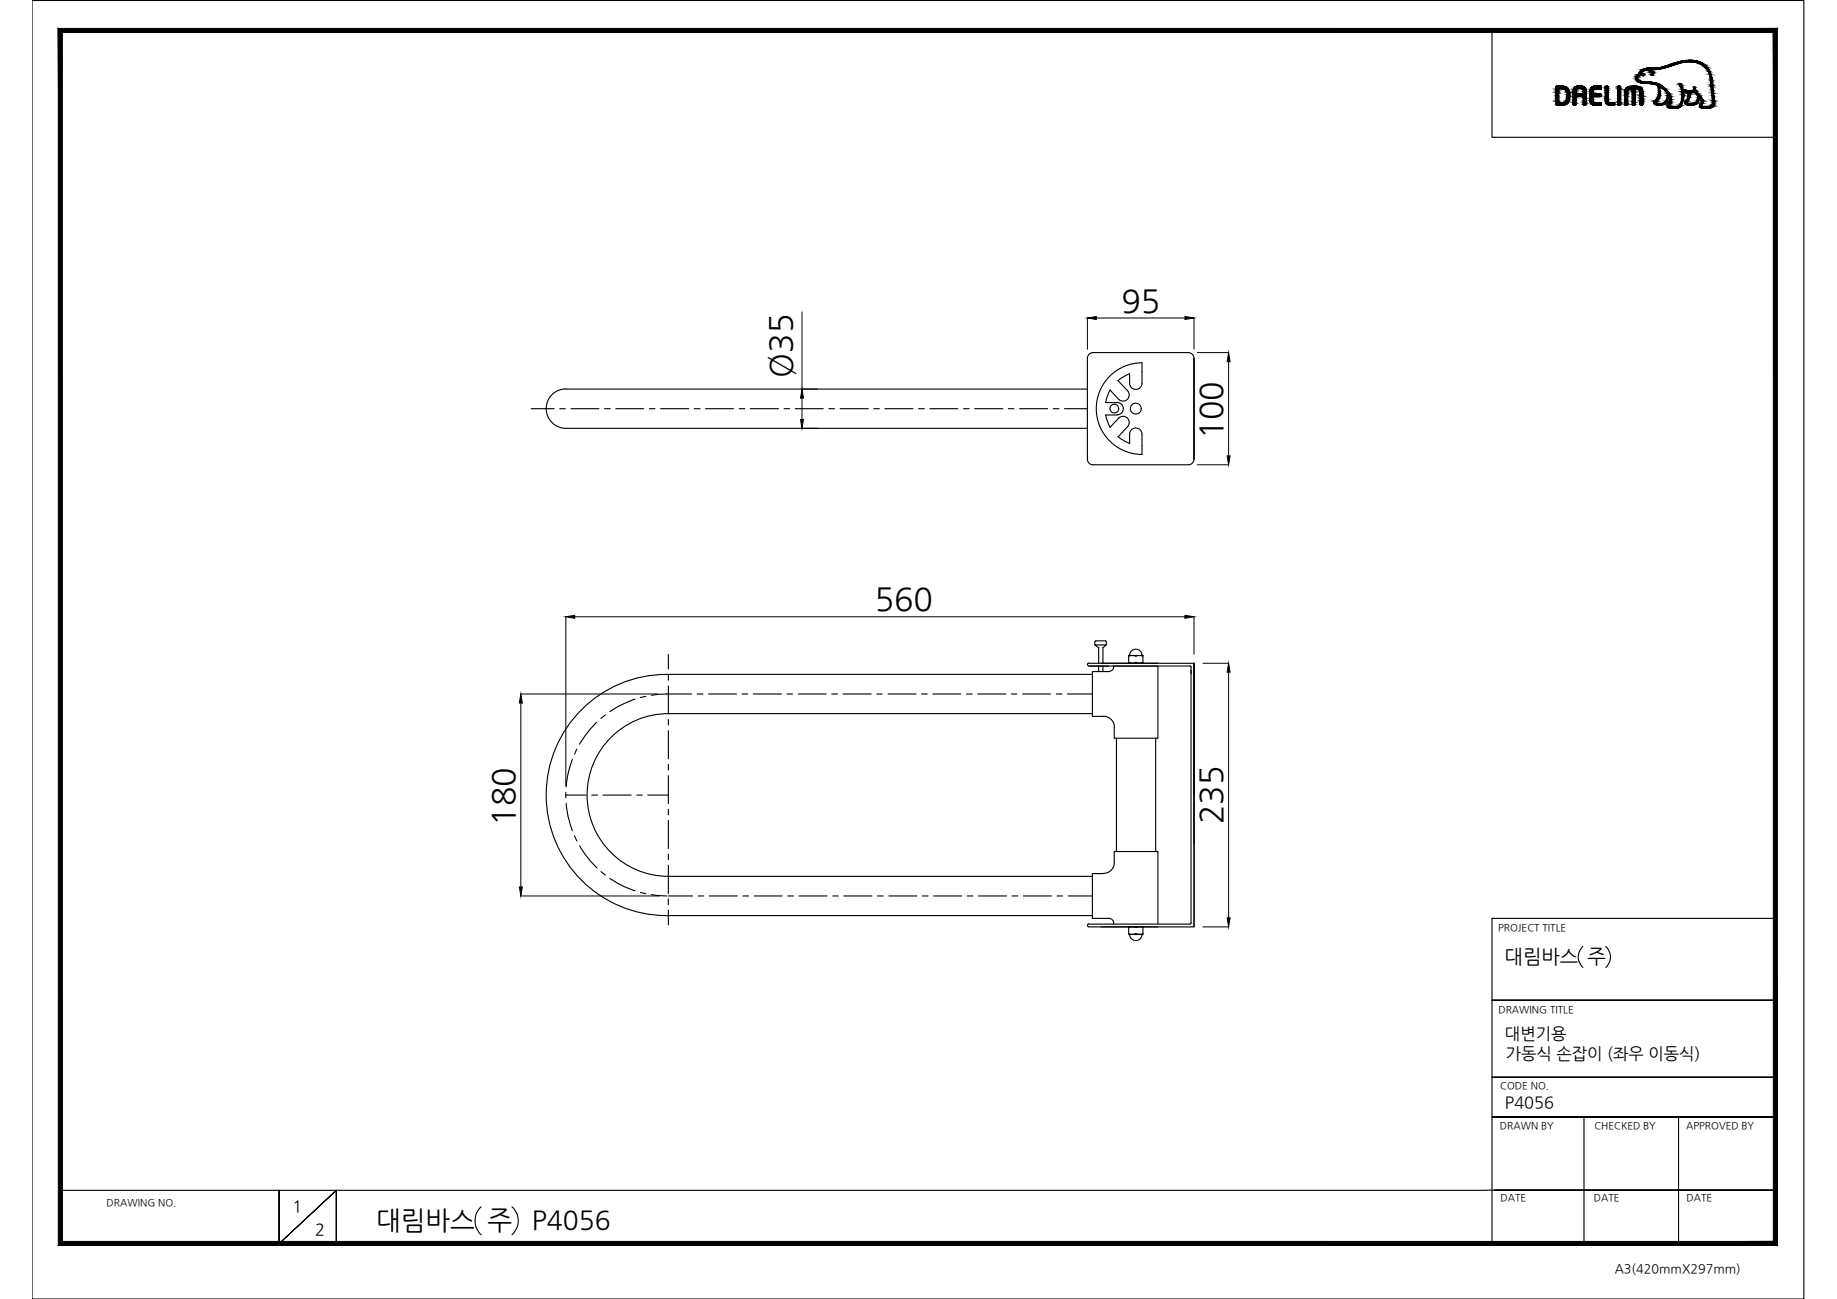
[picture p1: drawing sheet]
<svg xmlns="http://www.w3.org/2000/svg" width="420mm" height="297mm" viewBox="0 0 420 297" stroke-linecap="round" stroke-linejoin="round" font-family="sans-serif">
<defs><g id="words">
<g font-size="7.3">
<text x="256.5" y="71.3">95</text>
<text x="181.1" y="86.4" transform="rotate(-90 181.1 86.4)">Ø35</text>
<text x="279.6" y="100.5" transform="rotate(-90 279.6 100.5)">100</text>
<text x="200.1" y="139.6">560</text>
<text x="117.7" y="188.8" transform="rotate(-90 117.7 188.8)">180</text>
<text x="279.5" y="188.4" transform="rotate(-90 279.5 188.4)">235</text>
</g>
<g font-size="6">
<text x="86" y="281">대림바스 주</text>
<text x="121.6" y="281">P4056</text>
</g>
<text font-size="4.5" x="344.1" y="220.2">대림바스 주</text>
<g font-size="3.7">
<text x="344.2" y="237.5">대변기용</text>
<text x="344.4" y="242.2">가동식 손잡이 (좌우 이동식)</text>
<text x="344.2" y="253.4">P4056</text>
<text x="66.9" y="277.1">1</text>
<text x="72.1" y="282.4">2</text>
</g>
<text font-size="2.9" x="369.3" y="291.1">A3(420mmX297mm)</text>
<g font-size="2.3">
<text x="342.6" y="212.8">PROJECT TITLE</text>
<text x="342.7" y="231.6">DRAWING TITLE</text>
<text x="343.2" y="249">CODE NO.</text>
<text x="343.1" y="258.3">DRAWN BY</text>
<text x="364.7" y="258.2">CHECKED BY</text>
<text x="385.7" y="258.3">APPROVED BY</text>
<text x="24.4" y="275.9">DRAWING NO.</text>
<text x="343.2" y="274.7">DATE</text>
<text x="364.5" y="274.7">DATE</text>
<text x="385.7" y="274.7">DATE</text>
</g>
</g></defs>
<!-- layer: 0 -->
<g fill="#000" stroke="#000" stroke-width=".23">
<path d="M248.7 72.7l2-.3v.7zM271 72.4l2.1 .3-2.1 .4zM183.1 95.9h.7l-.4 2zM183.4 89l.4 2h-.7zM281 80.6l.3 2.1h-.6zM280.7 104.3h.6l-.3 2zM129.4 141l2-.3v.7zM271 140.7l2.1 .3-2.1 .4zM281 151.7l.3 2h-.6zM119.1 158.7l.4 2.1h-.7zM118.8 202.8h.7l-.4 2.1zM280.7 209.9h.6l-.3 2z"/>
<path d="M13.3 284.8l392.3-.9h-391.3zM13.3 284.8l392.3-.9 .9 .9zM405.6 7.4v276.5l.9 .9zM405.6 7.4l.9-.9v278.3zM14.3 7.4h391.3l.9-.9zM13.3 6.5h393.2l-392.2 .9zM13.3 6.5l1 277.4v-276.5zM13.3 6.5l1 277.4-1 .9z"/>
</g>
<g fill="none" stroke="#000" stroke-width=".25">
<path d="M7.3 .1h405.3v296.9h-405.3zM341.2 7v24.4h64.9M380.1 24h.1M121.5 93.5h5.2M128 93.5h1.3M129.4 97.9h119.3M129.4 89h119.3M129.4 88.9a4.5 4.5 0 0 0-4.5 4.5 4.5 4.5 0 0 0 4.5 4.5M130.6 93.5h6.4M138.3 93.5h1.3M140.8 93.5h6.4M148.5 93.5h1.3"/>
<path d="M151.1 93.5h6.4M158.8 93.5h1.3M161.4 93.5h6.4M169.1 93.5h1.2M171.6 93.5h6.5M179.3 93.5h1.3M181.9 93.5h6.4M189.6 93.5h1.3M192.2 93.5h6.4M199.9 93.5h1.2M202.4 93.5h6.4M210.1 93.5h1.3"/>
<path d="M212.7 93.5h6.4M220.4 93.5h1.3M222.9 93.5h6.5M230.6 93.5h1.3M233.2 93.5h6.4M240.9 93.5h1.3M243.5 93.5h5.2M252.9 94.9h2.6M252.9 92.1h2.6M252.9 94.8l.4 1.5 .6 1.4M253.9 89.2l2.1 2.2a1.42 1.42 0 0 0 1.9-.1 1.42 1.42 0 0 0 0-2M253.9 89.2l-.6 1.3-.4 1.5"/>
<path d="M255.5 92a1.42 1.42 0 0 1 1.4 1.4 1.42 1.42 0 0 1-1.4 1.5M255.7 87l2.2 2.4M255.7 99.9l1.3 .9 1.4 .6M257.9 97.6l-2.2 2.3M257.9 97.6a1.42 1.42 0 0 0 0-2 1.42 1.42 0 0 0-2 0l-2 2.1M258.4 99.3a1.42 1.42 0 0 1 1.4-1.4 1.42 1.42 0 0 1 1.4 1.4M258.4 99.3v2.2M258.4 85.5l-1.4 .6-1.3 .9M261.2 83v4.6a1.42 1.42 0 0 1-1.4 1.5 1.42 1.42 0 0 1-1.4-1.5v-2.1M261.2 99.3v4.7M261.2 83a10.5 10.5 0 0 0-10.5 10.4 10.5 10.5 0 0 0 10.5 10.5M248.7 105v-23.1a1.29 1.29 0 0 1 1.3-1.3h21.8a1.29 1.29 0 0 1 1.3 1.3v23.1"/>
<path d="M248.7 105a1.29 1.29 0 0 0 1.3 1.3h21.8a1.29 1.29 0 0 0 1.3-1.3M145.2 159.9a26.2 26.2 0 0 0-5.7 2.8M147.7 159.2l-1.3 .3M152.9 149.7v3.3M152.9 154.2v1.4M152.9 156.8v6.5M158.2 158.7h-5.7l-3.5 .3M159.5 158.7h1.3M162.1 158.7h6.3M169.8 158.7h1.2M172.3 158.7h6.4M180 158.7h1.3"/>
<path d="M182.6 158.7h6.4M190.2 158.7h1.4M192.8 158.7h6.5M200.5 158.7h1.3M203.1 158.7h6.4M210.8 158.7h1.3M213.4 158.7h6.4M221.1 158.7h1.2M223.6 158.7h6.4M231.3 158.7h1.3M233.9 158.7h6.4M241.6 158.7h1.3"/>
<path d="M244.1 158.7h5.8M249 152.3h23.2M249.9 154.2h-97.4a27.6 27.6 0 0 0-27.6 27.6 27.6 27.6 0 0 0 27.6 27.6h97.4M250.4 146.8v.7M251.3 151.7v-3.6l-.9-.6h2.6l-.7 .6v3.6M251.3 152.3v1.3M252.3 152.3v1.3M252.8 146.5h-2.2l-.2 .2M252.8 146.5l.2 .2M253 146.8v.7M253.7 153.6h-3.8v10.2h2.4M254.7 152.3l-.2 .8-.8 .4"/>
<path d="M258.1 151.7v-1.8h3.3v1.8M258.2 151.4a2.01 2.01 0 0 0 1.6 0M258.2 150.1a2.01 2.01 0 0 1 1.6 0M258.2 149.9l.1-.1a1.46 1.46 0 0 1 1.5-1.4 1.46 1.46 0 0 1 1.5 1.4l.1 .1M259.8 151.4a2.01 2.01 0 0 0 1.6 0M259.8 150.1a2.01 2.01 0 0 1 1.6 0M264.8 152.3v16.5h-10v-2.5M272.2 152.3l.3 .2M272.4 152.6v58.5M273.1 151.7v60.2h-21.3M273.1 151.7l-24.1-.1-.3 .3 .3 .4M273.1 151.7v60.2"/>
<path d="M130.9 173.6a22.2 22.2 0 0 0-1.4 6.3M132 171.3l-.6 1.2M136.5 165.1a24.2 24.2 0 0 0-4 5.1M138.5 163.5l-1 .8M152.9 164.5v1.3M152.9 167.1v6.4M152.9 174.8v1.3M152.9 177.4v6.4M152.9 163.2h97M152.9 163.2a18.6 18.6 0 0 0-18.6 18.6 18.6 18.6 0 0 0 18.6 18.6M252.4 163.8a2.52 2.52 0 0 1 2.5 2.5M255.4 168.8v25.9"/>
<path d="M264.3 168.8v25.9M129.4 181.2v1.2M129.4 181.8h4.7M129.5 183.7a22.2 22.2 0 0 0 1.4 6.3M131.4 191.1l.6 1.2M132.6 193.4a20.8 20.8 0 0 0 3.9 5M135.3 181.8h1.4M137.5 199.3l1 .8M137.9 181.8h6.5M145.6 181.8h1.3M148.2 181.8h4.7M152.9 185.1v1.2"/>
<path d="M152.9 187.6v6.4M152.9 195.3v1.3M152.9 197.9v6.4M252.3 199.8h-2.4v10.2l4.1 .1 .6 .6 .1 .6M254.8 197.2v-2.5h10v16.6M254.9 197.2a2.52 2.52 0 0 1-2.5 2.5M139.5 200.9a20.4 20.4 0 0 0 5.7 2.8M146.5 204.1l1.2 .3M149 204.6l3.5 .3M152.9 205.6v1.3M152.9 208.1v3.4M152.9 204.9h5.5"/>
<path d="M152.9 200.4h97M159.7 204.9h1.3M162.2 204.9h6.5M169.9 204.9h1.3M172.5 204.9h6.4M180.2 204.9h1.3M182.8 204.9h6.3M190.5 204.9h1.2M193 204.9h6.4M200.7 204.9h1.3M203.3 204.9h6.4M211 204.9h1.3"/>
<path d="M213.5 204.9h6.5M221.2 204.9h1.3M223.8 204.9h6.4M231.5 204.9h1.3M234.1 204.9h6.4M241.8 204.9h1.2M244.3 204.9h5.6M249 211.9h15.8M249 211.3l-.3 .3 .3 .3M258.1 211.9v1.8h3.3v-1.8M258.2 212.1a2.01 2.01 0 0 1 1.6 0M258.2 213.5a2.01 2.01 0 0 0 1.6 0"/>
<path d="M258.2 213.6l.1 .1a1.46 1.46 0 0 0 1.5 1.4 1.46 1.46 0 0 0 1.5-1.4l.1-.1M259.8 212.1a2.01 2.01 0 0 1 1.6 0M259.8 213.5a2.01 2.01 0 0 0 1.6 0M272.5 211l-.3 .3h-23.2M362 216.4a3.2 3.2 0 0 0 0 4.8M367.3 216.4a3.2 3.2 0 0 1 0 4.8M406.1 210h-64.9v74.7M341.2 228.7h64.9h-64.9M341.2 255.4h64.9h-64.9M341.2 246.3h64.9h-64.9M362.3 255.4v28.9M383.9 255.4v28.9"/>
<path d="M13.8 272.2h326.3M63.8 272.2v12.2l13.1-12.2-13.1 12.2zM110.1 276a4.3 4.3 0 0 0 0 6.3M117.1 276a4.2 4.2 0 0 1 0 6.3M340.2 272.1h65.9h-64.3M76.9 284.4v-12.2v12.2M350.5 284.3h55.6"/>
<circle cx="254.9" cy="93.4" r=".99"/>
<circle cx="259.8" cy="93.4" r="1.25"/>
</g>
<g fill="none" stroke="#000" stroke-width=".23">
<path d="M183.4 71.3v17.7h3.6M248.7 72.7v7.2M250.7 72.7h20.3M273.1 72.7v7.2M183.4 97.9h3.6M183.4 91v4.9M273.9 80.6h7.1M281 82.7v21.6M273.9 106.3h7.1M119.1 158.7h31.4M129.4 141v38.7M131.4 141h139.6"/>
<path d="M273.1 141v8.6M275.1 151.7h5.9M281 153.7v56.2M119.1 160.8v42M119.1 204.9h31.7M275.1 211.9h5.9"/>
</g>
<g fill="#000" stroke="#000" stroke-width=".23">
<path d="M356.5 19.7h.9zM361.1 19.7h.4zM364.9 19.7h.4zM373.3 19.7h.8zM375.1 16.4h.5zM375.6 19h3.2zM375.8 17.3h.1zM376 19h2.9zM375.7 16.9h.3zM377.2 15.6h3.4zM377.3 16.6h.2zM377.8 15.6h2.9z"/>
<path d="M377.7 16.2h.2zM377.9 15.6h2.8zM378.3 15.6h2.4zM386.2 13.8h.8zM387.4 20h.3zM355.9 23.9h2.1zM356.3 24h1.3zM364.2 23.9h2.1zM365 24.1h.2zM365.2 20.3h1zM368.1 24.1h.8zM374.9 20.6h.8z"/>
<path d="M375.2 24h.5zM381.5 23.9h.4zM386.5 21.1h1.7zM387.1 21.2h.5zM387.4 20.8h.5zM387.7 21.2h.5zM389 22.8h.4z"/>
<path d="M356.5 19.7h1.1zM356.3 19.7h1.3z"/>
<path d="M356.3 19.7h1.3zM356.2 19.7h1.4z"/>
<path d="M356.2 19.7h1.5zM356 19.7h1.7z"/>
<path d="M356 19.7l2 .1zM356 19.7l2 .1h-2.1z"/>
<path d="M355.9 19.8h2.1zM355.9 19.8h2.1z"/>
<path d="M355.9 19.8l2.4 .1zM355.9 19.8l2.4 .1h-2.5z"/>
<path d="M355.8 19.9l2.5 .1zM355.8 19.9l2.5 .1z"/>
<path d="M355.8 20h2.6zM355.8 20h2.6z"/>
<path d="M361.1 19.7h.4zM361.1 19.7h.4zM361 19.7h.5z"/>
<path d="M361 19.7h.7zM360.9 19.7h.8z"/>
<path d="M360.9 19.7h.8zM360.8 19.7h.9z"/>
<path d="M360.8 19.7h1.1zM360.6 19.7h1.3z"/>
<path d="M360.6 19.7h1.4zM360.6 19.7h1.4z"/>
<path d="M360.6 19.7l1.6 .1zM360.4 19.8h1.8z"/>
<path d="M360.4 19.8h1.8zM360.4 19.8h1.8z"/>
<path d="M360.4 19.8l2 .1zM360.2 19.9h2.2zM360.2 19.9h2.2zM360.2 19.9h2.2z"/>
<path d="M360.2 19.9l2.3 .1-.1-.1zM360.2 19.9l2.3 .1h-2.4z"/>
<path d="M364.9 19.7h.9zM364.8 19.7h1z"/>
<path d="M364.8 19.7h1.3zM364.6 19.7h1.5z"/>
<path d="M364.6 19.7h1.5zM364.5 19.7h1.6z"/>
<path d="M364.5 19.7h1.7zM364.5 19.7h1.7z"/>
<path d="M364.5 19.7h1.8zM364.5 19.7h1.8z"/>
<path d="M364.5 19.7l1.8 .1zM364.5 19.7l1.8 .1z"/>
<path d="M364.4 19.8h1.9zM364.2 19.8h2.1z"/>
<path d="M364.2 19.8h2.1zM364.2 19.8h2.1z"/>
<path d="M364.2 19.8l2.1 .2v-.2zM364 20l.2-.2 2.1 .2z"/>
<path d="M364 20l2.3 .1v-.1zM364 20l2.3 .1h-2.4z"/>
<path d="M367.4 19.7h.3zM367.3 19.7h.4z"/>
<path d="M367.3 19.7l.4 .1zM367.2 19.8h.5z"/>
<path d="M367.2 19.8h.6zM367.2 19.8h.6z"/>
<path d="M367.2 19.8h.6zM367.2 19.8h.6z"/>
<path d="M367.2 19.8l.6 .1zM367.2 19.8l.6 .1zM367.2 19.9h.6zM367.2 19.9h.6z"/>
<path d="M367.2 19.9l.6 .1zM367.2 19.9l.6 .1z"/>
<path d="M370.2 19.7l.4 .1zM370 19.8h.6zM370 19.8h.6zM370 19.8h.6z"/>
<path d="M370 19.8l.7 .1-.1-.1zM370 19.8l.7 .1h-.7z"/>
<path d="M370 19.9h.7zM370 19.9h.7z"/>
<path d="M370 19.9l.7 .2v-.2zM370 19.9l.7 .2h-.7z"/>
<path d="M373.3 19.7l1.2 .1zM372.8 19.8h1.7z"/>
<path d="M374.1 17.9h.4zM374.1 17.9h.4z"/>
<path d="M374.1 17.9l.4 .1v-.1zM374.1 17.9l.4 .1h-.4z"/>
<path d="M374.1 18l.5 .1zM374.1 18l.5 .1z"/>
<path d="M372.8 19.8h1.8zM372.7 19.8h1.9z"/>
<path d="M374.2 17.7l.3 .2 .1-.2zM374.2 17.7l.3 .2h-.4z"/>
<path d="M374.2 18.1h.4zM374.2 18.1h.4z"/>
<path d="M374.2 18.1l.5 .1zM374.2 18.1l.5 .1z"/>
<path d="M374.2 17.6h.4zM374.2 17.6l.4 .1z"/>
<path d="M372.7 19.8h2.3zM372.3 19.8h2.7z"/>
<path d="M374.3 17.6h.4zM374.2 17.6h.4z"/>
<path d="M374.2 18.2l.5 .1zM374.2 18.2l.5 .1z"/>
<path d="M374.3 18.3l.6 .1zM374.3 18.3l.6 .1z"/>
<path d="M374.3 17.4l.4 .2 .1-.2zM374.3 17.4l.4 .2h-.4z"/>
<path d="M374.4 17.3l.4 .1 .1-.1zM374.4 17.3l.4 .1h-.5z"/>
<path d="M374.4 18.4h.5zM374.4 18.4h.5z"/>
<path d="M374.4 17.3h.5zM374.4 17.3h.5z"/>
<path d="M374.4 18.4l.8 .2zM374.4 18.4l.8 .2z"/>
<path d="M372.3 19.8l2.8 .1zM372.3 19.8l2.8 .1z"/>
<path d="M374.6 17.1l.3 .2 .1-.2zM374.6 17.1l.3 .2h-.5z"/>
<path d="M374.7 17h.4zM374.7 17h.5z"/>
<path d="M374.7 17h.4zM374.7 17h.4z"/>
<path d="M374.6 17h.5zM374.6 17l.4 .1h-.4z"/>
<path d="M372.3 19.9l3.1 .2-.3-.2zM372 20.1l.3-.2 3.1 .2z"/>
<path d="M374.7 17h.5zM374.7 17h.5z"/>
<path d="M374.8 16.9h.4zM374.8 16.9h.4z"/>
<path d="M374.8 16.9h.4zM374.8 16.9l.4 .1zM374.7 17h.5zM374.7 17h.5zM374.7 17h.5zM374.7 17h.5zM374.7 17h.5zM374.7 17h.5z"/>
<path d="M374.8 16.8h.4zM374.8 16.8h.4zM374.8 16.8h.4zM374.8 16.8h.4z"/>
<path d="M374.8 16.8h.4zM374.8 16.8l.4 .1z"/>
<path d="M374.5 18.6h.7zM374.5 18.6h.7z"/>
<path d="M374.5 18.6h1zM374.5 18.6h1z"/>
<path d="M374.9 16.7l.4 .1zM374.9 16.7l.4 .1zM374.9 16.8h.4zM374.9 16.8h.4z"/>
<path d="M374.9 16.8h.4zM374.8 16.8h.4z"/>
<path d="M374.9 16.7h.4zM374.9 16.7h.4z"/>
<path d="M374.9 16.7h.4zM374.9 16.7h.4z"/>
<path d="M374.6 18.6l1 .1zM374.6 18.6l1 .1z"/>
<path d="M375.1 16.4l.2 .3 .3-.3zM375.1 16.4l.2 .3h-.4z"/>
<path d="M374.6 18.7h1.1zM374.6 18.7h1.1zM374.6 18.7h1.1zM374.6 18.7h1.1z"/>
<path d="M374.6 18.7h1.2zM374.6 18.7h1.2z"/>
<path d="M375.7 17.3h.2zM375.7 17.3h.2z"/>
<path d="M374.6 18.7h1.4zM374.6 18.7h1.4z"/>
<path d="M374.6 18.7h1.5zM374.6 18.7h1.5z"/>
<path d="M375.3 16.2l.3 .2 .4-.2zM375.1 16.4l.2-.2 .3 .2zM375.1 16.4h.5z"/>
<path d="M375.6 17.2h.4zM375.6 17.2l.3 .1zM375.7 17.3h.2zM375.7 17.3h.2z"/>
<path d="M375.3 16.2h.7zM375.3 16.2h.7z"/>
<path d="M375.7 16.9h.4zM375.6 16.9h.5z"/>
<path d="M375.6 17.2h.4zM375.6 17.2h.4z"/>
<path d="M375.6 16.9l.5 .1zM375.6 16.9l.5 .1z"/>
<path d="M375.6 17h.6zM375.6 17h.6zM375.6 17h.6zM375.6 17h.6zM375.6 17h.6zM375.6 17h.6z"/>
<path d="M375.6 17.1h.5zM375.6 17.1l.4 .1z"/>
<path d="M375.5 17h.7zM375.5 17h.7z"/>
<path d="M375.5 17h.7zM375.5 17l.6 .1zM375.6 17.1h.5zM375.6 17.1h.5z"/>
<path d="M375.6 17h.6zM375.6 17h.6z"/>
<path d="M375.6 17h.6zM375.6 17h.6zM375.5 17h.7zM375.5 17h.7z"/>
<path d="M374.7 18.7h1.6zM374.7 18.7h1.6z"/>
<path d="M374.7 18.7h1.6zM374.7 18.7h1.6zM374.7 18.7h1.6zM374.7 18.7h1.6z"/>
<path d="M374.7 18.7h1.7zM374.7 18.7h1.7z"/>
<path d="M374.7 18.7h1.8zM374.7 18.7h1.8z"/>
<path d="M374.7 18.7h2.2zM374.7 18.7h2.2z"/>
<path d="M375.5 16l.5 .2 .5-.2zM375.3 16.2l.2-.2 .5 .2z"/>
<path d="M375.6 16h1.1zM375.6 16h.9z"/>
<path d="M374.8 18.7l2.9 .1zM374.8 18.7l2.9 .1z"/>
<path d="M375.7 15.9h1.4zM375.6 16h1.1z"/>
<path d="M375.7 15.9h1.5zM375.7 15.9h1.5zM375.7 15.9h1.5zM375.7 15.9h1.6z"/>
<path d="M375.7 15.9h1.5zM375.7 15.9h1.4z"/>
<path d="M377.3 15.6h3.3zM377.2 15.6h3.4zM377.2 15.6h3.4zM377.2 15.6h3.4z"/>
<path d="M375.7 15.9h1.6zM375.7 15.9h1.9z"/>
<path d="M377.4 16.6h.1zM377.3 16.6h.2z"/>
<path d="M375.7 15.9h1.9zM375.7 15.9h2z"/>
<path d="M377.3 16.5l.2 .1 .2-.1zM377.3 16.5l.2 .1zM377.3 16.6h.2zM377.3 16.6h.2z"/>
<path d="M375.7 15.9h2zM375.7 15.9h2.1z"/>
<path d="M374.9 18.8h2.9zM374.9 18.8h2.9z"/>
<path d="M377.4 16.5h.3zM377.3 16.5h.4zM377.3 16.5h.4zM377.3 16.5h.4z"/>
<path d="M377.7 17.2h.2zM377.7 17.2h.2z"/>
<path d="M374.9 18.8l3.3 .1zM374.9 18.8l3.3 .1z"/>
<path d="M377.4 16.4h.4zM377.4 16.4l.3 .1z"/>
<path d="M377.7 16.2h.3zM377.7 16.2h.3z"/>
<path d="M377.9 16.5h.3zM377.9 16.5h.3z"/>
<path d="M377.7 17.2h.3zM377.7 17.2h.2zM377.7 17.2h.2z"/>
<path d="M377.7 16.2l.4 .1zM377.6 16.3h.5z"/>
<path d="M377.7 17.1h.3zM377.7 17.1l.3 .1z"/>
<path d="M377.6 16.3h.5zM377.5 16.3h.6z"/>
<path d="M377.8 17h.3zM377.8 17h.3z"/>
<path d="M377.8 17h.3zM377.8 17l.2 .1h-.3z"/>
<path d="M377.5 16.3l.6 .1zM377.5 16.3l.6 .1z"/>
<path d="M377.5 16.4h.7zM377.4 16.4h.8z"/>
<path d="M375 18.9h3.2zM375 18.9h3.2z"/>
<path d="M377.8 16.4l.4 .1zM377.8 16.4l.4 .1z"/>
<path d="M378 16.8l.1 .2 .1-.2zM378 16.8l.1 .2h-.3z"/>
<path d="M377.9 16.5h.3zM377.9 16.5h.3z"/>
<path d="M378 16.5l.2 .1zM378 16.5l.2 .1zM378 16.6h.2zM378 16.6h.2z"/>
<path d="M378 16.7l.2 .1zM378 16.7l.2 .1z"/>
<path d="M378 16.8h.2zM378 16.8h.2z"/>
<path d="M375 18.9h3.3zM375 18.9h3.3z"/>
<path d="M378 16.6l.2 .1v-.1zM378 16.6l.2 .1z"/>
<path d="M375.1 18.9h3.3zM375.1 18.9h3.3z"/>
<path d="M375.1 18.9l3.5 .1zM375.1 18.9l3.5 .1z"/>
<path d="M375.8 15.9h2.8zM375.8 15.9h2z"/>
<path d="M375.3 19h3.5zM375.3 19h3.5zM375.5 19h3.3zM375.5 19h3.3z"/>
<path d="M375.5 19h3.3zM375.5 19h3.3zM375.6 19h3.2z"/>
<path d="M375.7 19h3.2zM375.7 19h3.2z"/>
<path d="M375.8 19h3.1zM375.8 19h3.1zM376 19h2.9z"/>
<path d="M376.2 19h2.8zM376.2 19h2.8zM376.3 19h2.7zM376.3 19h2.7z"/>
<path d="M376.3 19h2.7zM376.3 19h2.7z"/>
<path d="M376.3 19l2.7 .1zM376.3 19l2.7 .1z"/>
<path d="M376.3 19.1h2.8zM376.3 19.1h2.8z"/>
<path d="M377.4 19.1l1.9 .1zM377.4 19.1l1.9 .1z"/>
<path d="M379.2 19.6h.3zM379.2 19.6h.3z"/>
<path d="M378 19.2h1.3zM378 19.2h1.3z"/>
<path d="M378.2 19.2h1.2zM378.2 19.2h1.2z"/>
<path d="M378.3 19.2l1.3 .1zM378.3 19.2l1.3 .1z"/>
<path d="M375.9 15.9h3.6zM375.8 15.9h2.8z"/>
<path d="M379.5 19.6h.6zM379.5 19.6h.6z"/>
<path d="M379.2 19.6l.3 .1zM379.2 19.6l.3 .1zM379.2 19.7h.3zM379.2 19.7h.3zM379.2 19.7h.3zM379.2 19.7h.3zM379.2 19.7h.3zM379.2 19.7h.3z"/>
<path d="M379.5 19.7h.6zM379.5 19.7h.6zM379.5 19.7h.6zM379.5 19.7h.6z"/>
<path d="M379.2 19.7l.3 .1v-.1zM379.2 19.7l.3 .1h-.3z"/>
<path d="M379.2 19.8h.3zM379.2 19.8h.3z"/>
<path d="M379.3 19.8l.3 .5-.1-.5zM379.3 19.8l.3 .5h-.3z"/>
<path d="M375.9 15.8h3.7zM375.9 15.8l3.6 .1z"/>
<path d="M378.6 19.3l1.1 .1zM378.6 19.3l1.1 .1z"/>
<path d="M378.8 19.4l1 .1zM378.8 19.4l1 .1z"/>
<path d="M379.1 19.5h.8zM379.1 19.5h.8z"/>
<path d="M376 15.8h3.9zM375.9 15.8h3.7z"/>
<path d="M379.2 19.5l.8 .1zM379.2 19.5l.8 .1z"/>
<path d="M379.2 19.6h.9zM379.2 19.6h.9z"/>
<path d="M379.5 19.6l.6 .1zM379.5 19.6l.6 .1z"/>
<path d="M376.2 15.7h3.9zM376 15.8h3.9z"/>
<path d="M379.5 19.7h.7zM379.5 19.7h.7z"/>
<path d="M379.6 19.7l.6 .1zM379.6 19.7l.6 .1z"/>
<path d="M379.6 19.8h.7zM379.6 19.8h.7z"/>
<path d="M379.7 19.8l.7 .1zM379.7 19.8l.7 .1z"/>
<path d="M376.5 15.6h3.9zM376.2 15.7h3.9z"/>
<path d="M376.6 15.6h3.8zM376.5 15.6h3.9z"/>
<path d="M379.9 19.9l.8 .2-.3-.2zM379.9 19.9l.8 .2h-.5z"/>
<path d="M377 15.6h3.6zM376.6 15.6h3.8z"/>
<path d="M377.2 15.6h3.4zM377.1 15.6h3.5z"/>
<path d="M377.1 15.6h3.5zM377 15.6h3.6z"/>
<path d="M378 15.6h2.7zM377.9 15.6h2.8zM377.9 15.6h2.8z"/>
<path d="M377.9 15.6h2.8zM377.8 15.6h2.9zM377.8 15.6h2.9z"/>
<path d="M377.8 15.6h2.9zM377.7 15.6h3z"/>
<path d="M377.7 15.6h3zM377.3 15.6h3.3zM377.2 15.6h3.4z"/>
<path d="M379.3 15.5h1.5zM378.3 15.6h2.4zM378 15.6h2.7z"/>
<path d="M379.7 15.4h1.4zM379.3 15.5h1.5z"/>
<path d="M380.1 15.4h1.3zM379.7 15.4h1.4z"/>
<path d="M380.4 15.3h1.2zM380.1 15.4h1.3z"/>
<path d="M380.7 15.2h1.2zM380.4 15.3h1.2z"/>
<path d="M382.1 14.7h1.1zM382.1 14.7h1.1zM382.1 14.7h1.1zM382.1 14.7h1.1zM382.1 14.7h1.1zM382.1 14.7h1.2z"/>
<path d="M382.1 14.7h1.2zM382.1 14.7h1.2zM382.1 14.7h1.2z"/>
<path d="M381 15.1h1.1zM380.7 15.2h1.2z"/>
<path d="M381.1 15.1h1.1zM381 15.1h1.2zM381 15.1h1.2zM381 15.1h1.2z"/>
<path d="M381 15.1h1.2zM381 15.1h1.1z"/>
<path d="M381.4 15h1.1zM381.1 15.1h1.1zM381.1 15.1h1.1zM381.1 15.1h1.1z"/>
<path d="M381.6 14.9h1.1zM381.4 15h1.1z"/>
<path d="M381.9 14.8h1.1zM381.6 14.9h1.1z"/>
<path d="M382 14.8h1.1zM381.9 14.8h1.1z"/>
<path d="M382 14.8h1.2zM382 14.8h1.1z"/>
<path d="M382.1 14.7h1.1zM382 14.8h1.2z"/>
<path d="M382.3 14.6h1.2zM382.1 14.7h1.2zM382.1 14.7h1.2z"/>
<path d="M384.1 19.2h.3zM384.1 19.2h.3z"/>
<path d="M384.2 19.4h.3zM384.2 19.4h.3z"/>
<path d="M383 14.4l.5 .2 .8-.2zM382.3 14.6l.7-.2 .5 .2z"/>
<path d="M384.2 19.1h.1zM384.2 19.1h.1z"/>
<path d="M383 14.4h1.3zM383 14.4h1.3z"/>
<path d="M384.2 19.1l.2 .1zM384.2 19.1l.2 .1z"/>
<path d="M384.1 19.2h.3zM384.1 19.2h.3z"/>
<path d="M384.1 19.2h.3zM384.1 19.2h.3z"/>
<path d="M384.1 19.2l.4 .1zM384.1 19.2l.4 .1z"/>
<path d="M384.2 19.3l.3 .1zM384.2 19.3l.3 .1z"/>
<path d="M384.2 19.4l.4 .1zM384.2 19.4l.4 .1z"/>
<path d="M384.3 19.5l.3 .1v-.1zM384.3 19.5l.3 .1h-.3z"/>
<path d="M384.3 19.6l.3 .1zM384.3 19.6l.3 .1z"/>
<path d="M384.3 19.7l.4 .1-.1-.1zM384.3 19.7l.4 .1h-.3z"/>
<path d="M384.4 19.8l.4 .3-.1-.3zM384.4 19.8l.4 .3h-.3z"/>
<path d="M383.5 14.3l.8 .1 .6-.1zM383 14.4l.5-.1 .8 .1z"/>
<path d="M383.5 14.3h1.5zM383.5 14.3h1.4z"/>
<path d="M383.7 14.3h1.5zM383.5 14.3h1.5z"/>
<path d="M383.9 14.2h1.8zM383.7 14.3h1.5z"/>
<path d="M384 14.1h2.8zM383.9 14.2h1.8z"/>
<path d="M386.2 13.8h1.2zM385.5 13.8h1.9z"/>
<path d="M385.5 13.8l2.2 .1zM385.3 13.9h2.4z"/>
<path d="M387.5 19.9h.1zM387.5 19.9h.1z"/>
<path d="M387.5 19.9l.2 .1zM387.5 19.9l.2 .1zM387.4 20h.3z"/>
<path d="M387.4 20h.3zM387.4 20h.3z"/>
<path d="M385.3 13.9h2.5zM385.2 13.9h2.6z"/>
<path d="M385.2 13.9h2.7zM385.1 13.9h2.8z"/>
<path d="M385.1 13.9h2.8zM384.9 13.9h3z"/>
<path d="M384.9 13.9l3.3 .1zM384.6 14h3.6z"/>
<path d="M384.6 14h3.9zM384.4 14h4.1z"/>
<path d="M384.4 14l4.3 .1zM384 14.1h4.7z"/>
<path d="M386.8 14.1l2 .1zM386.8 14.1l2 .1z"/>
<path d="M387.3 14.2h1.5zM387.3 14.2h1.5z"/>
<path d="M387.4 14.2l1.6 .1zM387.4 14.2l1.6 .1z"/>
<path d="M387.9 14.3h1.3zM387.9 14.3h1.3z"/>
<path d="M388.1 14.3l1.2 .1zM388.1 14.3l1.2 .1z"/>
<path d="M388.5 14.4l1.2 .3-.4-.3zM388.5 14.4l1.2 .3h-.7z"/>
<path d="M389 14.7l.8 .1zM389 14.7l.8 .1z"/>
<path d="M389.2 14.8l.9 .2-.3-.2zM389.2 14.8l.9 .2h-.6z"/>
<path d="M389.5 15l.9 .3-.3-.3zM389.5 15l.9 .3h-.5z"/>
<path d="M389.9 15.3l.5 .1zM389.9 15.3l.5 .1z"/>
<path d="M390 15.4l.6 .1zM390 15.4l.6 .1z"/>
<path d="M390.1 15.5l.5 .1zM390.1 15.5l.5 .1z"/>
<path d="M390.1 15.6h.6zM390.1 15.6h.6z"/>
<path d="M390.2 15.6h.5zM390.2 15.6h.5z"/>
<path d="M390.2 15.6l.6 .3-.1-.3zM390.2 15.6l.6 .3h-.4z"/>
<path d="M390.4 15.9l.7 .4-.3-.4zM390.4 15.9l.7 .4h-.4z"/>
<path d="M390.7 16.3l.4 .1zM390.7 16.3l.4 .1z"/>
<path d="M390.7 16.4l.6 .6-.2-.6zM390.7 16.4l.6 .6h-.3z"/>
<path d="M391 17l.4 .1zM391 17l.4 .1z"/>
<path d="M391.3 19.2h.4zM391.3 19.2h.4z"/>
<path d="M391 17.1l.5 .5-.1-.5zM391 17.1l.5 .5h-.3z"/>
<path d="M391.2 17.6l.4 .4-.1-.4zM391.2 17.6l.4 .4h-.4z"/>
<path d="M391.2 18l.4 .2v-.2zM391.2 18l.4 .2h-.4z"/>
<path d="M391.2 18.2l.4 .2v-.2zM391.2 18.2l.4 .2h-.4zM391.2 18.4h.4zM391.2 18.4h.4z"/>
<path d="M391.2 18.4h.4zM391.2 18.4h.4z"/>
<path d="M391.3 18.4h.3zM391.3 18.4h.3z"/>
<path d="M391.2 18.4h.4zM391.2 18.4h.4zM391.3 18.4h.3zM391.3 18.4h.3z"/>
<path d="M391.3 18.4l.3 .1v-.1zM391.3 18.4l.3 .1h-.3z"/>
<path d="M391.3 18.5l.4 .2-.1-.2zM391.3 18.5l.4 .2h-.4zM391.3 18.7h.4zM391.3 18.7h.4z"/>
<path d="M391.3 18.7l.4 .3v-.3zM391.3 18.7l.4 .3h-.4z"/>
<path d="M391.3 19h.4zM391.3 19h.4z"/>
<path d="M391.3 19l.4 .2v-.2zM391.3 19l.4 .2h-.4z"/>
<path d="M391.3 19.2h.4zM391.3 19.2h.4z"/>
<path d="M391.3 19.2l.4 .1zM391.3 19.2l.4 .1zM391.3 19.3h.4zM391.3 19.3h.4z"/>
<path d="M391.3 19.3h.4zM391.3 19.3h.4z"/>
<path d="M391.3 19.3l.4 .1zM391.3 19.3l.4 .1z"/>
<path d="M391.3 19.4l.4 .1v-.1zM391.3 19.4l.4 .1h-.4z"/>
<path d="M391.3 19.5l.4 .1zM391.3 19.5l.4 .1z"/>
<path d="M391.3 19.6l.4 .2v-.2zM391.3 19.6l.4 .2h-.3z"/>
<path d="M391.4 19.8l.3 .1zM391.4 19.8l.3 .1z"/>
<path d="M391.4 19.9l.4 .2-.1-.2zM391.4 19.9l.4 .2h-.4z"/>
<path d="M355.8 20.3h1.4zM355.8 20.3h1.4z"/>
<path d="M355.8 23.5h1.4zM355.8 23.5h1.4z"/>
<path d="M355.8 23.5h1.4zM355.8 23.5h1.4z"/>
<path d="M356.3 24l1.1 .1zM356.5 24.1h.9z"/>
<path d="M355.8 20.3l.7 .1zM355.8 20.3l.7 .1z"/>
<path d="M355.8 20.4l.7 .2v-.2zM355.8 20.4l.7 .2h-.7z"/>
<path d="M355.8 20.6h.7zM355.8 20.6h.7z"/>
<path d="M355.8 20.6l.7 .3v-.3zM355.8 20.6l.7 .3h-.7z"/>
<path d="M355.8 20.9l.7 .3v-.3zM355.8 20.9l.7 .3h-.7z"/>
<path d="M355.8 21.2l.7 .1v-.1zM355.8 21.2l.7 .1h-.7z"/>
<path d="M355.8 21.3l.7 .6v-.6zM355.8 21.3l.7 .6h-.7z"/>
<path d="M355.8 21.9l.7 .3v-.3zM355.8 21.9l.7 .3h-.7z"/>
<path d="M355.8 22.2l.7 .4v-.4zM355.8 22.2l.7 .4h-.7zM355.8 22.6h.7zM355.8 22.6h.7z"/>
<path d="M355.8 22.6l.7 .4v-.4zM355.8 22.6l.7 .4h-.7z"/>
<path d="M355.8 23l.7 .2v-.2zM355.8 23l.7 .2h-.7z"/>
<path d="M355.8 23.2l.7 .1zM355.8 23.2l.7 .1z"/>
<path d="M355.8 23.3l.7 .1v-.1zM355.8 23.3l.7 .1h-.7zM355.8 23.4h.7zM355.8 23.4h.7z"/>
<path d="M355.8 23.4l.7 .1zM355.8 23.4l.7 .1z"/>
<path d="M355.8 23.5h.8zM355.8 23.5h.8z"/>
<path d="M355.8 20.3h1zM355.8 20.3h1.3z"/>
<path d="M355.8 20.3h1zM355.8 20.3h.7zM355.8 20.3h.7zM355.8 20.3h.7z"/>
<path d="M355.8 23.5h1.1zM355.8 23.5h1.1z"/>
<path d="M355.8 23.5h1.2zM355.8 23.5h1.2z"/>
<path d="M355.8 20.3h1.3zM355.8 20.3h1.4z"/>
<path d="M355.8 23.5h1.4zM355.8 23.5h1.4z"/>
<path d="M356.2 24h1.4zM356.2 24h1.4z"/>
<path d="M356 24h1.7zM356 24h1.6z"/>
<path d="M355.9 23.9h2.1zM355.9 23.9l1.8 .1z"/>
<path d="M355.8 23.8h2.5zM355.8 23.8h2.5z"/>
<path d="M355.8 23.8l2.2 .1 .3-.1zM355.8 23.8l2.2 .1h-2.1zM355.9 23.9h2.1z"/>
<path d="M355.8 20l2.7 .1-.1-.1zM355.8 20l2.7 .1h-2.7z"/>
<path d="M355.8 23.8h2.6zM355.8 23.8h2.5z"/>
<path d="M355.8 23.7l2.6 .1 .1-.1zM355.8 23.7l2.6 .1h-2.6z"/>
<path d="M355.8 20.1h2.8zM355.8 20.1h2.8z"/>
<path d="M355.8 20.1l2.8 .2v-.2zM355.8 20.1l2.8 .2h-2.8z"/>
<path d="M355.8 23.6h2.8zM355.8 23.6l2.7 .1z"/>
<path d="M357.2 20.3h1.4zM357.2 20.3h1.4z"/>
<path d="M357.2 20.3h1.4zM357.2 20.3h1.4zM357.2 20.3h1.4zM357.2 20.3h1.4z"/>
<path d="M357.3 20.3h1.3zM357.3 20.3h1.3z"/>
<path d="M357.5 20.3l1.2 .1zM357.5 20.3l1.2 .1zM357.8 20.4h.9zM357.8 20.4h.9z"/>
<path d="M357.3 23.5h1.3zM357.2 23.5h1.4z"/>
<path d="M357.2 23.5h1.4zM357.2 23.5h1.4z"/>
<path d="M355.8 23.5l2.8 .1v-.1zM355.8 23.5l2.8 .1h-2.8z"/>
<path d="M357.7 23.4h1zM357.3 23.5h1.3z"/>
<path d="M357.8 20.4l1 .2-.1-.2zM357.8 20.4l1 .2h-.7z"/>
<path d="M357.8 23.4h.9zM357.7 23.4h1z"/>
<path d="M358 23.3h.8zM357.8 23.4h.9z"/>
<path d="M358.1 20.6l.8 .1-.1-.1zM358.1 20.6l.8 .1h-.8z"/>
<path d="M358.1 20.7l.8 .2v-.2zM358.1 20.7l.8 .2z"/>
<path d="M358.2 23l.7 .1zM358.2 23l.7 .1z"/>
<path d="M358.1 23.1l.7 .2 .1-.2zM358.1 23.1l.7 .2h-.8z"/>
<path d="M358.2 20.9l.8 .2-.1-.2zM358.2 20.9l.8 .2h-.7z"/>
<path d="M358.3 21.1l.7 .1v-.1zM358.3 21.1l.7 .1h-.7z"/>
<path d="M358.3 21.2l.7 .2v-.2zM358.3 21.2l.7 .2h-.7z"/>
<path d="M358.3 21.4l.7 .1zM358.3 21.4l.7 .1zM358.3 21.5h.7zM358.3 21.5h.7zM358.3 21.5h.7zM358.3 21.5h.7zM358.3 21.5h.7zM358.3 21.5h.7z"/>
<path d="M358.3 22.7l.6 .3 .1-.3zM358.3 22.7l.6 .3h-.7z"/>
<path d="M358.3 21.5h.7zM358.3 21.5h.7z"/>
<path d="M358.3 21.5l.7 .1zM358.3 21.5l.7 .1z"/>
<path d="M358.3 21.6l.7 .3v-.3zM358.3 21.6l.7 .3h-.7z"/>
<path d="M358.3 21.9l.7 .1v-.1zM358.3 21.9l.7 .1h-.7z"/>
<path d="M358.3 22l.7 .1v-.1zM358.3 22l.7 .1h-.7z"/>
<path d="M358.3 22.1l.7 .1zM358.3 22.1l.7 .1z"/>
<path d="M358.3 22.2h.7zM358.3 22.2h.7z"/>
<path d="M358.3 22.2l.7 .1zM358.3 22.2l.7 .1z"/>
<path d="M358.3 22.3l.7 .4v-.4zM358.3 22.3l.7 .4h-.7zM358.3 22.7h.7zM358.3 22.7h.7z"/>
<path d="M359.8 20.9h.7zM359.8 20.9h.7zM359.8 20.9h.7zM359.8 20.9h.7z"/>
<path d="M360 24h.3zM360 24h.3z"/>
<path d="M359.9 24h.5zM359.9 24h.4z"/>
<path d="M359.9 24h.5zM359.9 24h.5z"/>
<path d="M359.8 23.9h.7zM359.8 23.9h.7zM359.8 23.9h.7zM359.8 23.9h.7z"/>
<path d="M359.8 23.9h.7zM359.8 23.9h.7z"/>
<path d="M359.8 23.9h.7zM359.8 23.9l.6 .1z"/>
<path d="M359.8 20.6l.7 .2v-.2zM359.8 20.6l.7 .2h-.7z"/>
<path d="M359.8 20.8l.7 .1zM359.8 20.8l.7 .1z"/>
<path d="M359.8 20.9h.7zM359.8 20.9h.7zM359.8 20.9h.7zM359.8 20.9h.7z"/>
<path d="M359.8 20.9h.7zM359.8 20.9h.7z"/>
<path d="M359.8 20.9l.7 .1zM359.8 20.9l.7 .1z"/>
<path d="M359.8 21h.7zM359.8 21h.7z"/>
<path d="M359.8 21l.7 .2v-.2zM359.8 21l.7 .2h-.7zM359.8 21.2h.7zM359.8 21.2h.7z"/>
<path d="M359.8 21.2l.7 .2v-.2zM359.8 21.2l.7 .2h-.7z"/>
<path d="M359.8 21.4l.7 .1zM359.8 21.4l.7 .1z"/>
<path d="M359.8 22.1l.7 .1zM359.8 22.1l.7 .1z"/>
<path d="M359.8 22.2l.7 .1v-.1zM359.8 22.2l.7 .1h-.7z"/>
<path d="M359.8 22.3l.7 .5v-.5zM359.8 22.3l.7 .5h-.7z"/>
<path d="M359.8 22.8l.7 .1zM359.8 22.8l.7 .1z"/>
<path d="M359.8 22.9l.7 .5v-.5zM359.8 22.9l.7 .5h-.7z"/>
<path d="M359.8 23.4h.7zM359.8 23.4h.7z"/>
<path d="M359.8 23.4l.7 .2v-.2zM359.8 23.4l.7 .2h-.7z"/>
<path d="M359.8 23.6l.7 .1zM359.8 23.6l.7 .1z"/>
<path d="M359.8 23.7l.7 .1v-.1zM359.8 23.7l.7 .1h-.7z"/>
<path d="M359.8 23.8h.7zM359.8 23.8h.7z"/>
<path d="M359.8 23.8l.7 .1zM359.8 23.8l.7 .1z"/>
<path d="M359.9 20.4l.6 .2 .1-.2zM359.9 20.4l.6 .2h-.7zM359.8 20.6h.7zM359.8 20.6h.7z"/>
<path d="M359.9 20.3h.8zM359.9 20.3h.8z"/>
<path d="M359.9 20.3h.8zM359.9 20.3l.7 .1z"/>
<path d="M359.9 20.3h1zM359.9 20.3h.8z"/>
<path d="M359.9 20.3h1.2zM359.9 20.3h1z"/>
<path d="M360.1 20l2.4 .1zM360.1 20l2.4 .1z"/>
<path d="M360.1 20.1l2.5 .1-.1-.1zM360 20.2l.1-.1 2.5 .1z"/>
<path d="M360 20.2h2.7zM360 20.2h2.7z"/>
<path d="M360 20.2l2.7 .1zM360 20.2l2.7 .1z"/>
<path d="M361.5 20.3h1.2zM361.5 20.3h1.2z"/>
<path d="M361.5 20.3h1.2zM361.5 20.3h1.2z"/>
<path d="M361.7 20.3h1zM361.7 20.3h1z"/>
<path d="M361.8 20.3l.9 .1zM361.8 20.3l.9 .1zM361.9 20.4h.8zM361.9 20.4h.8z"/>
<path d="M361.9 20.4l.9 .1-.1-.1zM361.9 20.4l.9 .1z"/>
<path d="M362.2 24h.5zM362.2 24h.4z"/>
<path d="M362.1 20.5l.7 .1zM362.1 20.5l.7 .1z"/>
<path d="M362.1 20.6l.7 .1v-.1zM362.1 20.6l.7 .1h-.7z"/>
<path d="M362.1 20.7l.7 .2v-.2zM362.1 20.7l.7 .2h-.7zM362.1 20.9h.7zM362.1 20.9h.7z"/>
<path d="M362.1 20.9h.7zM362.1 20.9h.7z"/>
<path d="M362.1 20.9h.7zM362.1 20.9h.7z"/>
<path d="M362.1 20.9l.7 .1zM362.1 20.9l.7 .1zM362.1 21h.7zM362.1 21h.7z"/>
<path d="M362.1 21l.7 .2v-.2zM362.1 21l.7 .2h-.7z"/>
<path d="M362.1 21.2l.7 .1zM362.1 21.2l.7 .1z"/>
<path d="M362.1 21.3l.7 .1v-.1zM362.1 21.3l.7 .1h-.7z"/>
<path d="M362.1 21.4l.7 .1zM362.1 21.4l.7 .1z"/>
<path d="M359.8 21.5h3zM359.8 21.5h3z"/>
<path d="M359.8 21.5l3 .1zM359.8 21.5l3 .1z"/>
<path d="M359.8 21.6l3 .4v-.4zM359.8 21.6l3 .4h-3z"/>
<path d="M359.8 22l3 .1v-.1zM359.8 22l3 .1h-3z"/>
<path d="M362.1 22.1l.7 .1zM362.1 22.1l.7 .1z"/>
<path d="M362.1 22.2l.7 .1v-.1zM362.1 22.2l.7 .1h-.7z"/>
<path d="M362.1 22.3l.7 .2v-.2zM362.1 22.3l.7 .2h-.7z"/>
<path d="M362.1 22.5h.7zM362.1 22.5h.7z"/>
<path d="M362.1 22.5l.7 .5v-.5zM362.1 22.5l.7 .5h-.7z"/>
<path d="M362.1 23l.7 .1zM362.1 23l.7 .1z"/>
<path d="M362.1 23.1l.7 .3v-.3zM362.1 23.1l.7 .3h-.7z"/>
<path d="M362.1 23.4l.7 .2v-.2zM362.1 23.4l.7 .2h-.7z"/>
<path d="M362.1 23.6l.7 .1v-.1zM362.1 23.6l.7 .1h-.7z"/>
<path d="M362.1 23.7h.7zM362.1 23.7h.7z"/>
<path d="M362.1 23.7l.7 .1zM362.1 23.7l.7 .1z"/>
<path d="M362.1 23.8h.7zM362.1 23.8h.7z"/>
<path d="M362.1 23.8l.7 .1zM362.1 23.8l.7 .1z"/>
<path d="M362.1 23.9h.7zM362.1 23.9h.7zM362.1 23.9h.7zM362.1 23.9h.7z"/>
<path d="M362.1 23.9h.7zM362.1 23.9l.6 .1zM362.2 24h.5zM362.2 24h.5z"/>
<path d="M363.8 20.3h1.2zM363.8 20.3h1.2z"/>
<path d="M363.7 20.7l.7 .1zM363.7 20.7l.7 .1z"/>
<path d="M363.7 20.8h.7zM363.7 20.8h.7zM363.7 20.8h.7zM363.7 20.8h.7z"/>
<path d="M363.7 20.8l.7 .1zM363.7 20.8l.7 .1z"/>
<path d="M363.7 20.9h.7zM363.7 20.9h.7z"/>
<path d="M363.7 20.9h.7zM363.7 20.9h.7z"/>
<path d="M363.7 20.9l.7 .2v-.2zM363.7 20.9l.7 .2h-.7z"/>
<path d="M363.7 21.1l.7 .1zM363.7 21.1l.7 .1z"/>
<path d="M363.7 21.2l.7 .1v-.1zM363.7 21.2l.7 .1h-.7z"/>
<path d="M363.7 21.3l.7 .1v-.1zM363.7 21.3l.7 .1h-.7z"/>
<path d="M363.7 21.4l.7 .1zM363.7 21.4l.7 .1z"/>
<path d="M363.7 22.1l.7 .1zM363.7 22.1l.7 .1z"/>
<path d="M363.7 22.2l.7 .1v-.1zM363.7 22.2l.7 .1h-.7z"/>
<path d="M363.7 22.3l.7 .1zM363.7 22.3l.7 .1z"/>
<path d="M363.7 22.4l.7 .1v-.1zM363.7 22.4l.7 .1h-.7z"/>
<path d="M363.7 22.5l.7 .3v-.3zM363.7 22.5l.7 .3h-.7z"/>
<path d="M363.7 22.8l.7 .1v-.1zM363.7 22.8l.7 .1h-.7zM363.7 22.9h.7zM363.7 22.9h.7z"/>
<path d="M363.7 22.9h.7zM363.7 22.9h.7z"/>
<path d="M363.7 22.9l.7 .1zM363.7 22.9l.7 .1z"/>
<path d="M363.7 23h.7zM363.7 23h.7z"/>
<path d="M363.7 23l.7 .1zM363.7 23l.7 .1z"/>
<path d="M363.7 23.1l.7 .2v-.2zM363.7 23.1l.7 .2h-.7z"/>
<path d="M363.7 20.5l.7 .2v-.2zM363.7 20.5l.7 .2h-.7z"/>
<path d="M363.7 23.3h.7zM363.7 23.3h.7z"/>
<path d="M363.7 23.3l.8 .1zM363.7 23.3l.8 .1z"/>
<path d="M363.7 20.4h.8zM363.7 20.4l.7 .1zM363.7 20.5h.7zM363.7 20.5h.7z"/>
<path d="M363.7 23.4h1zM363.7 23.4h1z"/>
<path d="M364.5 24h1.8zM364.5 24h1.8zM364.5 24h1.8zM364.5 24h1.8zM364.5 24h1.8z"/>
<path d="M363.8 20.3h.8zM363.8 20.3h1z"/>
<path d="M363.8 20.3h.8zM363.8 20.3l.7 .1z"/>
<path d="M363.8 20.3h1zM363.8 20.3h1.2z"/>
<path d="M363.8 23.4h1.1zM363.8 23.4h1.1z"/>
<path d="M363.8 23.4h1.2zM363.8 23.4h1.2z"/>
<path d="M363.8 23.4h1.2zM363.8 23.4h1.2z"/>
<path d="M364.9 24.1h.4zM364.9 24.1h.5z"/>
<path d="M364.9 24.1h.4zM364.9 24.1h.3z"/>
<path d="M365.5 20.3h.7zM366.1 20.3h.1zM365.5 20.3h.7z"/>
<path d="M364.8 24.1h1zM364.8 24.1h.6z"/>
<path d="M363.7 22.1h2.3zM363.7 22.1h2.4z"/>
<path d="M363.7 21.5h2.4zM363.7 21.5h2.4z"/>
<path d="M363.7 22.1h2.4zM363.7 22.1h2.4z"/>
<path d="M364.7 24h1.4zM364.7 24l1.1 .1z"/>
<path d="M363.7 21.5h2.4zM363.7 21.5h2.4z"/>
<path d="M363.7 21.5l2.5 .1zM363.7 21.5l2.5 .1z"/>
<path d="M364.7 24h1.4zM364.7 24h1.4z"/>
<path d="M363.7 22h2.5zM363.7 22l2.4 .1z"/>
<path d="M363.7 21.6l2.6 .1zM363.7 21.6l2.6 .1z"/>
<path d="M363.8 23.4l2.5 .1zM363.8 23.4l2.5 .1z"/>
<path d="M364.6 24h1.6zM364.6 24h1.5z"/>
<path d="M363.9 20.1l2.4 .1zM363.9 20.1l2.4 .1z"/>
<path d="M363.8 20.2h2.5zM363.8 20.2h2.5z"/>
<path d="M363.8 20.2l2.5 .1zM363.8 20.2l2.5 .1zM363.8 20.3h2.5zM363.8 20.3h2.5zM365 20.3h1.3zM365 20.3h1.3z"/>
<path d="M365 20.3h1.3zM365 20.3h1.2zM365.2 20.3h1z"/>
<path d="M363.7 21.7h2.6zM363.7 21.7h2.6z"/>
<path d="M363.7 21.7l2.6 .2v-.2zM363.7 21.7l2.6 .2h-2.6z"/>
<path d="M363.7 21.9l2.6 .1zM363.7 21.9l2.6 .1z"/>
<path d="M363.7 22h2.6zM363.7 22h2.5z"/>
<path d="M363.8 23.5l2.5 .1zM363.8 23.5l2.5 .1zM363.8 23.6h2.5zM363.8 23.6h2.5z"/>
<path d="M363.8 23.6l2.5 .1v-.1zM363.8 23.6l2.5 .1h-2.4z"/>
<path d="M363.9 23.7l2.4 .1zM363.9 23.7l2.4 .1z"/>
<path d="M364 23.8l2.3 .1v-.1zM364 23.8l2.3 .1h-2.1zM364.2 23.9h2.1z"/>
<path d="M364.2 23.9l2.1 .1zM364.2 23.9l2.1 .1zM364.5 24h1.8z"/>
<path d="M364.5 24h1.8zM364.5 24h1.7z"/>
<path d="M367.2 20l.6 .1zM367.2 20l.6 .1z"/>
<path d="M367.2 20.1l.6 .2v-.2zM367.2 20.1l.6 .2h-.6z"/>
<path d="M367.2 20.3h.6zM367.2 20.3h.6z"/>
<path d="M367.2 20.3l.6 .3v-.3zM367.2 20.3l.6 .3h-.6z"/>
<path d="M367.2 20.6l.6 .1zM367.2 20.6l.6 .1z"/>
<path d="M367.2 20.7l.6 .4v-.4zM367.2 20.7l.6 .4h-.6z"/>
<path d="M367.2 21.1l.6 .1zM367.2 21.1l.6 .1z"/>
<path d="M367.2 21.2l.6 .8v-.8zM367.2 21.2l.6 .8h-.6z"/>
<path d="M367.2 22l.6 .1zM367.2 22l.6 .1z"/>
<path d="M367.2 22.1l.6 .3v-.3zM367.2 22.1l.6 .3h-.6z"/>
<path d="M367.2 22.4l.6 .1v-.1zM367.2 22.4l.6 .1h-.6z"/>
<path d="M367.2 22.5l.6 .2v-.2zM367.2 22.5l.6 .2h-.6z"/>
<path d="M367.2 22.7l.6 .1zM367.2 22.7l.6 .1z"/>
<path d="M367.2 22.8l.6 .1v-.1zM367.2 22.8l.6 .1h-.6zM367.2 22.9h.6zM367.2 22.9h.6z"/>
<path d="M367.2 22.9l.6 .1zM367.2 22.9l.6 .1zM367.2 23h.6zM367.2 23h.6z"/>
<path d="M367.2 23l.6 .1zM367.2 23l.6 .1zM367.2 23.1h.6zM367.2 23.1h.6z"/>
<path d="M367.2 23.1l.7 .1-.1-.1zM367.2 23.1l.7 .1h-.7z"/>
<path d="M367.2 23.2l.7 .1v-.1zM367.2 23.2l.7 .1h-.7zM367.2 23.3h.7zM367.2 23.3h.7z"/>
<path d="M367.2 23.3l.8 .1zM367.2 23.3l.8 .1z"/>
<path d="M367.2 23.4h1zM367.2 23.4h1z"/>
<path d="M368.1 24.1h.6zM368.4 24.1h.3z"/>
<path d="M367.2 23.4h1.2zM367.2 23.4h1.2z"/>
<path d="M367.2 23.4h1.2zM367.2 23.4h1.2z"/>
<path d="M368.1 24.1h.8zM368.1 24.1h.9z"/>
<path d="M368 24h1.1zM368 24l1 .1z"/>
<path d="M368 24h1.2zM368 24h1.1z"/>
<path d="M367.2 23.4l2.1 .1zM367.2 23.4l2.1 .1z"/>
<path d="M367.9 24h1.4zM367.9 24h1.4z"/>
<path d="M367.9 24h1.4zM367.9 24h1.4z"/>
<path d="M367.9 24h1.4zM367.9 24h1.3z"/>
<path d="M367.2 23.5h2.1zM367.2 23.5h2.1z"/>
<path d="M367.3 23.5l2 .1zM367.3 23.5l2 .1z"/>
<path d="M367.3 23.6l2 .1v-.1zM367.3 23.6l2 .1h-1.9z"/>
<path d="M367.4 23.7l1.9 .1v-.1zM367.4 23.7l1.9 .1h-1.8z"/>
<path d="M367.5 23.8l1.8 .1zM367.5 23.8l1.8 .1z"/>
<path d="M367.6 23.9l1.7 .1v-.1zM367.6 23.9l1.7 .1zM367.8 24h1.5zM367.8 24h1.5z"/>
<path d="M367.8 24h1.5zM367.8 24h1.5z"/>
<path d="M370 24h.6zM370 24h.6z"/>
<path d="M370 24h.6zM370 24h.5z"/>
<path d="M370 20.1l.7 .2v-.2zM370 20.1l.7 .2h-.7z"/>
<path d="M370 20.3l.7 .2v-.2zM370 20.3l.7 .2h-.7z"/>
<path d="M370 20.5l.7 .7v-.7zM370 20.5l.7 .7h-.7z"/>
<path d="M370 21.2l.7 .7v-.7zM370 21.2l.7 .7h-.7z"/>
<path d="M370 21.9l.7 .7v-.7zM370 21.9l.7 .7h-.7z"/>
<path d="M370 22.6l.7 .6v-.6zM370 22.6l.7 .6h-.7z"/>
<path d="M370 23.2l.7 .3v-.3zM370 23.2l.7 .3h-.7z"/>
<path d="M370 23.5l.7 .2v-.2zM370 23.5l.7 .2h-.7z"/>
<path d="M370 23.7l.7 .1v-.1zM370 23.7l.7 .1h-.7z"/>
<path d="M370 23.8l.7 .1zM370 23.8l.7 .1z"/>
<path d="M370 23.9l.6 .1 .1-.1zM370 23.9l.6 .1h-.6z"/>
<path d="M371.7 20.6h.7zM371.7 20.6h.7z"/>
<path d="M371.7 24h.4zM371.7 24h.5z"/>
<path d="M371.7 24h.4zM371.7 24h.4z"/>
<path d="M371.6 24h.6zM371.6 24h.6z"/>
<path d="M371.6 21.1h.7zM371.6 21.1h.7z"/>
<path d="M371.6 21.1l.7 .3v-.3zM371.6 21.1l.7 .3h-.7z"/>
<path d="M371.6 21.4h.7zM371.6 21.4h.7z"/>
<path d="M371.6 21.4l.7 .1zM371.6 21.4l.7 .1z"/>
<path d="M371.6 21.5h.7zM371.6 21.5h.7z"/>
<path d="M371.6 21.5l.7 .1zM371.6 21.5l.7 .1z"/>
<path d="M371.6 21.6h.7zM371.6 21.6h.7z"/>
<path d="M371.6 21.6l.7 .1v-.1zM371.6 21.6l.7 .1h-.7z"/>
<path d="M371.6 21.7l.7 .1zM371.6 21.7l.7 .1z"/>
<path d="M371.6 21.8l.7 .2v-.2zM371.6 21.8l.7 .2h-.7z"/>
<path d="M371.6 22h.7zM371.6 22h.7z"/>
<path d="M371.6 22l.7 1.1v-1.1zM371.6 22l.7 1.1h-.7z"/>
<path d="M371.6 23.1h.7zM371.6 23.1h.7z"/>
<path d="M371.6 23.1l.7 .5v-.5zM371.6 23.1l.7 .5h-.7zM371.6 23.6h.7zM371.6 23.6h.7z"/>
<path d="M371.6 23.6l.7 .1v-.1zM371.6 23.6l.7 .1h-.7zM371.6 23.7h.7zM371.6 23.7h.7z"/>
<path d="M371.6 23.7l.7 .1zM371.6 23.7l.7 .1zM371.6 23.8h.7zM371.6 23.8h.7z"/>
<path d="M371.6 23.8l.7 .1zM371.6 23.8l.7 .1zM371.6 23.9h.7zM371.6 23.9h.7z"/>
<path d="M371.6 23.9h.7zM371.6 23.9l.6 .1zM371.6 24h.6zM371.6 24h.6z"/>
<path d="M371.6 20.8l.7 .3v-.3zM371.6 20.8l.7 .3h-.7z"/>
<path d="M371.6 20.7h.8zM371.6 20.7l.7 .1z"/>
<path d="M371.7 20.6l.7 .1v-.1zM371.7 20.6l.7 .1h-.8z"/>
<path d="M371.7 20.4l.7 .2 .2-.2zM371.7 20.4l.7 .2h-.7z"/>
<path d="M371.8 20.3h1zM371.8 20.3h1.1z"/>
<path d="M371.8 20.3h1zM371.8 20.3l.8 .1z"/>
<path d="M371.8 20.3h1.1zM371.8 20.3h1.4z"/>
<path d="M371.8 20.3h1.4zM371.8 20.3h1.5z"/>
<path d="M373.3 20.3h2.3zM373.3 20.3h2.3z"/>
<path d="M373.3 20.3h.8zM373.3 20.3h.8z"/>
<path d="M373.4 24h.5zM373.4 24h.4z"/>
<path d="M373.3 23.9l.7 .1zM373.3 23.9l.7 .1z"/>
<path d="M373.4 24h.6zM373.4 24h.5z"/>
<path d="M373.3 20.4h.7zM373.3 20.4h.7z"/>
<path d="M373.3 20.4l.7 .2v-.2zM373.3 20.4l.7 .2h-.7z"/>
<path d="M373.3 20.6h.7zM373.3 20.6h.7z"/>
<path d="M373.3 20.6l.7 .2v-.2zM373.3 20.6l.7 .2h-.7z"/>
<path d="M373.3 20.8l.7 .1zM373.3 20.8l.7 .1z"/>
<path d="M373.3 20.9l.7 .2v-.2zM373.3 20.9l.7 .2h-.7z"/>
<path d="M373.3 21.1l.7 .4v-.4zM373.3 21.1l.7 .4h-.7z"/>
<path d="M373.3 21.5l.7 .1v-.1zM373.3 21.5l.7 .1h-.7z"/>
<path d="M373.3 21.6l.7 .7v-.7zM373.3 21.6l.7 .7h-.7z"/>
<path d="M373.3 22.3l.7 .1v-.1zM373.3 22.3l.7 .1h-.7z"/>
<path d="M373.3 22.4l.7 .7v-.7zM373.3 22.4l.7 .7h-.7z"/>
<path d="M373.3 23.1l.7 .1v-.1zM373.3 23.1l.7 .1h-.7z"/>
<path d="M373.3 23.2l.7 .2v-.2zM373.3 23.2l.7 .2h-.7z"/>
<path d="M373.3 23.4l.7 .1v-.1zM373.3 23.4l.7 .1h-.7z"/>
<path d="M373.3 23.5l.7 .1v-.1zM373.3 23.5l.7 .1h-.7z"/>
<path d="M373.3 23.6l.7 .1zM373.3 23.6l.7 .1z"/>
<path d="M373.3 23.7l.7 .1zM373.3 23.7l.7 .1z"/>
<path d="M373.3 23.8h.7zM373.3 23.8h.7z"/>
<path d="M373.3 23.8l.7 .1zM373.3 23.8l.7 .1zM373.3 23.9h.7zM373.3 23.9h.7z"/>
<path d="M373.3 23.9h.7zM373.3 23.9h.7z"/>
<path d="M373.3 20.3h.8zM373.3 20.3l.7 .1z"/>
<path d="M375.1 23.8h.7zM375.1 23.8h.7z"/>
<path d="M372 20.1h3.4zM372 20.1h3.4z"/>
<path d="M371.9 20.1l3.7 .2-.2-.2zM371.9 20.1l3.7 .2h-3.8z"/>
<path d="M373.3 20.3h2.3zM373.3 20.3h2.3zM373.3 20.3h2.3zM373.3 20.3h2.3z"/>
<path d="M374.1 20.3h1.5zM374.1 20.3h1.5z"/>
<path d="M374.1 20.3h1.5zM374.1 20.3h1.5z"/>
<path d="M374.3 20.3l1.3 .1zM374.3 20.3l1.3 .1z"/>
<path d="M374.6 20.4h1zM374.6 20.4h1z"/>
<path d="M374.7 20.4l1 .1zM374.7 20.4l1 .1z"/>
<path d="M374.8 20.5l.9 .1v-.1zM374.8 20.5l.9 .1h-.8zM374.9 20.6h.8z"/>
<path d="M375.2 24h.5zM375.2 24h.3z"/>
<path d="M375 20.6l.8 .3-.1-.3zM375 20.6l.8 .3h-.8z"/>
<path d="M375.1 23.9h.6zM375.1 23.9l.6 .1zM375.2 24h.5z"/>
<path d="M375 20.9h.8zM375 20.9h.8z"/>
<path d="M375 20.9l.8 .3v-.3zM375 20.9l.8 .3h-.7z"/>
<path d="M375.1 21.2l.7 .2v-.2zM375.1 21.2l.7 .2h-.7z"/>
<path d="M375.1 23.9h.7zM375.1 23.9h.6z"/>
<path d="M375.1 21.4h.7zM375.1 21.4h.7zM375.1 21.4h.7zM375.1 21.4h.7z"/>
<path d="M375.1 21.4l.7 .1zM375.1 21.4l.7 .1z"/>
<path d="M375.1 21.5l.7 .1zM375.1 21.5l.7 .1z"/>
<path d="M375.1 21.6l.7 .1zM375.1 21.6l.7 .1z"/>
<path d="M375.1 21.7h.7zM375.1 21.7h.7z"/>
<path d="M375.1 21.7l.7 .2v-.2zM375.1 21.7l.7 .2h-.7z"/>
<path d="M375.1 21.9l.7 .2v-.2zM375.1 21.9l.7 .2h-.7z"/>
<path d="M375.1 22.1l.7 .3v-.3zM375.1 22.1l.7 .3h-.7z"/>
<path d="M375.1 22.4l.7 .2v-.2zM375.1 22.4l.7 .2h-.7z"/>
<path d="M375.1 22.6l.7 .4v-.4zM375.1 22.6l.7 .4h-.7z"/>
<path d="M375.1 23l.7 .2v-.2zM375.1 23l.7 .2h-.7z"/>
<path d="M375.1 23.2l.7 .3v-.3zM375.1 23.2l.7 .3h-.7z"/>
<path d="M375.1 23.5l.7 .1v-.1zM375.1 23.5l.7 .1h-.7z"/>
<path d="M375.1 23.6l.7 .1zM375.1 23.6l.7 .1z"/>
<path d="M375.1 23.7l.7 .1v-.1zM375.1 23.7l.7 .1h-.7z"/>
<path d="M375.1 23.8h.7zM375.1 23.8h.7z"/>
<path d="M375.1 23.8h.7zM375.1 23.8l.7 .1zM375.1 23.9h.7zM375.1 23.9h.7z"/>
<path d="M378.4 23.2h.4zM378.4 23.2h.4z"/>
<path d="M378.6 22.9h.5zM378.6 22.9h.5z"/>
<path d="M378.3 23.4l.4 .1zM378.3 23.4l.4 .1z"/>
<path d="M378.3 23.5h.4zM378.3 23.5h.4z"/>
<path d="M378.3 23.3l.4 .1v-.1zM378.3 23.3l.4 .1h-.4z"/>
<path d="M378.3 23.5l.4 .1zM378.3 23.5l.4 .1z"/>
<path d="M378.3 23.6h.5zM378.3 23.6h.5z"/>
<path d="M378.4 23.2h.4zM378.4 23.2l.3 .1z"/>
<path d="M378.3 23.6l.6 .1zM378.3 23.6l.6 .1z"/>
<path d="M378.4 23.2h.4zM378.4 23.2h.4z"/>
<path d="M378.5 23.1h.5zM378.5 23.1h.5z"/>
<path d="M378.5 23.1h.5zM378.5 23.1l.3 .1h-.4z"/>
<path d="M378.6 22.9l.5 .1zM378.6 22.9l.5 .1z"/>
<path d="M378.6 23h.5zM378.5 23.1h.5z"/>
<path d="M378.7 22.9h.4zM378.7 22.9h.4z"/>
<path d="M378.8 22.7l.3 .2 .2-.2zM378.8 22.7l.3 .2h-.4z"/>
<path d="M379.3 21.5h.4zM379.3 21.5h.4z"/>
<path d="M378.9 22.7h.4zM378.8 22.7h.5z"/>
<path d="M379.1 22.5l.2 .2 .2-.2zM379.1 22.5l.2 .2h-.4z"/>
<path d="M379.1 22.3l.4 .2v-.2zM379.1 22.3l.4 .2h-.4z"/>
<path d="M379.3 20.3h.3zM379.3 20.3h.3z"/>
<path d="M379.3 20.3l.4 .4-.1-.4zM379.3 20.3l.4 .4h-.4z"/>
<path d="M379.2 22.1l.4 .1zM379.2 22.1l.4 .1z"/>
<path d="M379.2 22.2l.3 .1 .1-.1zM379.2 22.2l.3 .1h-.4z"/>
<path d="M379.3 21.9l.3 .2v-.2zM379.3 21.9l.3 .2h-.4z"/>
<path d="M379.3 20.7l.4 .2v-.2zM379.3 20.7l.4 .2h-.4z"/>
<path d="M379.3 20.9l.4 .3v-.3zM379.3 20.9l.4 .3h-.4zM379.3 21.2h.4zM379.3 21.2h.4zM379.3 21.2h.4zM379.3 21.2h.4z"/>
<path d="M379.3 21.2h.4zM379.3 21.2h.4z"/>
<path d="M379.3 21.2l.4 .2v-.2zM379.3 21.2l.4 .2h-.4zM379.3 21.4h.4zM379.3 21.4h.4z"/>
<path d="M379.3 21.4h.4zM379.3 21.4h.4zM379.3 21.4h.4zM379.3 21.4h.4z"/>
<path d="M379.3 21.4l.4 .1zM379.3 21.4l.4 .1zM379.3 21.5h.4zM379.3 21.5h.4zM379.3 21.5h.4zM379.3 21.5h.4z"/>
<path d="M379.3 21.5h.4zM379.3 21.5h.4z"/>
<path d="M379.3 21.5l.4 .1zM379.3 21.5l.4 .1z"/>
<path d="M379.3 21.6l.4 .1v-.1zM379.3 21.6l.4 .1h-.4z"/>
<path d="M379.3 21.7l.3 .2 .1-.2zM379.3 21.7l.3 .2h-.3z"/>
<path d="M378.9 24h1.2zM378.9 24h1.3z"/>
<path d="M378.8 23.9h1.4zM378.8 23.9l1.4 .1z"/>
<path d="M378.7 23.9h1.6zM378.7 23.9h1.5z"/>
<path d="M378.5 23.9h2.1zM378.5 23.9h1.8z"/>
<path d="M378.5 23.9h2.2zM378.5 23.9h2.1z"/>
<path d="M380.2 20.1l.7 .2-.2-.2zM380.2 20.1l.7 .2h-.6z"/>
<path d="M378.4 23.7l2.3 .2 .1-.2zM378.4 23.7l2.3 .2h-2.2z"/>
<path d="M380.3 20.3l.7 .1zM380.3 20.3l.7 .1z"/>
<path d="M378.4 23.7h2.5zM378.4 23.7h2.4z"/>
<path d="M378.3 23.7h2.7zM378.3 23.7h2.6z"/>
<path d="M380.4 23.6h.6zM380.2 23.7h.8z"/>
<path d="M380.5 20.4l.9 .4-.4-.4zM380.5 20.4l.9 .4h-.5z"/>
<path d="M380.6 23.5h.5zM380.4 23.6h.6z"/>
<path d="M380.7 23.4h.5zM380.7 23.4l.4 .1h-.5z"/>
<path d="M381.3 22.4h.3zM381.3 22.4h.3z"/>
<path d="M380.9 23.2l.3 .2 .1-.2zM380.9 23.2l.3 .2h-.5z"/>
<path d="M381 23.1h.3zM380.9 23.2h.4z"/>
<path d="M380.9 20.8h.5zM380.9 20.8h.5z"/>
<path d="M380.9 20.8l.8 .4-.3-.4zM380.9 20.8l.8 .4h-.4z"/>
<path d="M381.4 21.9h.3zM381.4 21.9h.3z"/>
<path d="M381.4 22h.3zM381.4 22h.3zM381.4 22h.3zM381.4 22h.3z"/>
<path d="M381.1 22.8l.2 .3 .2-.3zM381.1 22.8l.2 .3h-.3z"/>
<path d="M381.5 23.8h.4zM381.5 23.8h.4z"/>
<path d="M381.2 22.8h.3zM381.2 22.8h.3z"/>
<path d="M381.3 22.4l.2 .4 .1-.4zM381.3 22.4l.2 .4h-.3z"/>
<path d="M381.4 22.1l.2 .3 .1-.3zM381.4 22.1l.2 .3h-.3z"/>
<path d="M381.3 21.2l.5 .2zM381.3 21.2l.5 .2z"/>
<path d="M381.7 21.9h.4zM381.7 21.9h.4z"/>
<path d="M381.4 21.9l.3 .1zM381.4 21.9l.3 .1z"/>
<path d="M381.4 22h.3zM381.4 22h.3zM381.4 22h.3zM381.4 22h.3z"/>
<path d="M381.4 22h.3zM381.4 22l.3 .1z"/>
<path d="M381.3 24.2h.5zM381.3 24.2h.5z"/>
<path d="M381.8 22h.3zM381.8 22h.3z"/>
<path d="M381.4 24.1h.4zM381.4 24.1l.3 .1z"/>
<path d="M381.3 24.2l.5 .1zM381.3 24.2l.5 .1z"/>
<path d="M381.4 21.4l.5 .1zM381.4 21.4l.5 .1z"/>
<path d="M381.4 24h.4zM381.4 24l.4 .1z"/>
<path d="M381.3 24.3h.5zM381.3 24.3h.5z"/>
<path d="M381.3 24.3h.6zM381.3 24.3h.6z"/>
<path d="M381.4 23.9h.4zM381.4 23.9l.4 .1z"/>
<path d="M381.5 21.5h.4zM381.5 21.5h.4z"/>
<path d="M381.5 21.5l.4 .1zM381.5 21.5l.4 .1z"/>
<path d="M381.9 22.3h.3zM381.9 22.3h.3z"/>
<path d="M381.4 23.9h.5zM381.4 23.9h.5z"/>
<path d="M381.4 23.9h.5zM381.4 23.9h.4z"/>
<path d="M381.5 21.6h.4zM381.5 21.6h.4z"/>
<path d="M381.5 21.6l.6 .3-.2-.3zM381.5 21.6l.6 .3h-.7z"/>
<path d="M381.5 23.8h.4zM381.5 23.8l.4 .1zM381.4 23.9h.5z"/>
<path d="M381.4 24.3h.5zM381.4 24.3h.5z"/>
<path d="M381.6 23.7l.3 .1 .1-.1zM381.6 23.7l.3 .1h-.4z"/>
<path d="M381.7 21.9h.4zM381.7 21.9h.4z"/>
<path d="M381.8 21.9l.3 .1zM381.8 21.9l.3 .1z"/>
<path d="M381.8 22h.3zM381.8 22h.3z"/>
<path d="M381.7 23.6h.4zM381.7 23.6l.3 .1h-.4z"/>
<path d="M381.8 22l.4 .3-.1-.3zM381.8 22l.4 .3h-.3z"/>
<path d="M381.7 23.6h.4zM381.7 23.6h.4z"/>
<path d="M381.8 23.4l.3 .2 .1-.2zM381.8 23.4l.3 .2h-.4z"/>
<path d="M381.9 22.3l.4 .3-.1-.3zM381.9 22.3l.4 .3h-.4z"/>
<path d="M381.9 23.2l.3 .1zM381.9 23.2l.3 .1z"/>
<path d="M381.8 23.3l.4 .1v-.1zM381.8 23.3l.4 .1h-.4z"/>
<path d="M381.9 22.6l.4 .1zM381.9 22.6l.4 .1z"/>
<path d="M381.9 22.7l.4 .2v-.2zM381.9 22.7l.4 .2h-.4z"/>
<path d="M381.9 22.9l.3 .3 .1-.3zM381.9 22.9l.3 .3h-.3z"/>
<path d="M381.8 24.7h2zM381.8 24.7h1.9z"/>
<path d="M381.7 24.7h2.1zM381.7 24.7h2.1z"/>
<path d="M381.6 24.7h2.4zM381.6 24.7h2.2z"/>
<path d="M381.6 24.6h2.4zM381.6 24.6l2.4 .1z"/>
<path d="M381.5 24.5h2.7zM381.5 24.5l2.5 .1z"/>
<path d="M381.4 24.5h2.9zM381.4 24.5h2.8z"/>
<path d="M381.4 24.4l2.9 .1v-.1zM381.4 24.4l2.9 .1h-2.9z"/>
<path d="M383.7 24.3h.7zM383.6 24.3h.8z"/>
<path d="M381.4 24.3h3zM381.4 24.3l2.9 .1z"/>
<path d="M383.9 24.3h.5zM383.7 24.3h.7z"/>
<path d="M384.1 24.1l.3 .2 .1-.2zM384.1 24.1l.3 .2h-.5zM383.9 24.3h.5zM383.9 24.3h.5z"/>
<path d="M384.1 24h.5zM384.1 24l.4 .1zM384.1 24.1h.4zM384.1 24.1h.4z"/>
<path d="M384.2 24h.4zM384.2 24h.4z"/>
<path d="M384.3 23.8l.3 .2v-.2zM384.3 23.8l.3 .2h-.4z"/>
<path d="M384.7 20.9h.3zM384.7 20.9h.3z"/>
<path d="M384.7 20.9h.3zM384.7 20.9h.3zM384.7 20.9h.3zM384.7 20.9h.3zM384.7 20.9h.3zM384.7 20.9h.3z"/>
<path d="M384.5 20.1l.4 .3-.1-.3zM384.5 20.1l.4 .3h-.3z"/>
<path d="M384.5 23.4l.1 .4 .3-.4zM384.5 23.4l.1 .4h-.3z"/>
<path d="M384.6 20.4l.3 .1zM384.6 20.4l.3 .1z"/>
<path d="M384.6 20.5l.5 .1zM384.6 20.5l.5 .1z"/>
<path d="M384.6 22.9l.3 .5 .1-.5zM384.6 22.9l.3 .5h-.4zM384.5 23.4h.4zM384.5 23.4h.4z"/>
<path d="M384.7 20.9l.4 .1zM384.7 20.9l.4 .1z"/>
<path d="M384.6 22.7l.4 .2v-.2zM384.6 22.7l.4 .2h-.4z"/>
<path d="M384.6 20.6h.6zM384.6 20.6h.6z"/>
<path d="M385.1 20.9h2.9zM385.1 20.9h2.9z"/>
<path d="M384.7 21l.4 .1zM384.7 21l.4 .1z"/>
<path d="M384.7 21.1l.4 .1v-.1zM384.7 21.1l.4 .1h-.4z"/>
<path d="M384.7 21.2l.4 .3v-.3zM384.7 21.2l.4 .3h-.3z"/>
<path d="M384.7 22.4l.3 .3 .1-.3zM384.7 22.4l.3 .3h-.4z"/>
<path d="M384.8 21.5l.3 .2v-.2zM384.8 21.5l.3 .2h-.3z"/>
<path d="M384.8 21.7h.3zM384.8 21.7h.3z"/>
<path d="M384.8 21.7l.3 .1zM384.8 21.7l.3 .1z"/>
<path d="M384.8 21.8h.3zM384.8 21.8h.3z"/>
<path d="M384.8 21.8l.3 .1zM384.8 21.8l.3 .1z"/>
<path d="M384.8 21.9h.3zM384.8 21.9h.3z"/>
<path d="M384.8 21.9l.3 .2v-.2zM384.8 21.9l.3 .2h-.4z"/>
<path d="M384.7 22.1l.4 .3v-.3zM384.7 22.1l.4 .3h-.4z"/>
<path d="M384.6 20.6h1.1zM384.6 20.6h1.1z"/>
<path d="M385.4 23.4h.4zM385.4 23.4h.4z"/>
<path d="M384.6 20.6l1.6 .1zM384.6 20.6l1.6 .1z"/>
<path d="M385.4 23.4h.4zM385.4 23.4h.4z"/>
<path d="M385.4 23.4l.4 .1zM385.4 23.4l.4 .1z"/>
<path d="M385.4 23.5h.4zM385.4 23.5h.4z"/>
<path d="M385.4 23.5l.5 .1zM385.4 23.5l.5 .1z"/>
<path d="M385.5 23.2l.4 .1zM385.5 23.2l.4 .1z"/>
<path d="M385.5 23.3l.3 .1 .1-.1zM385.5 23.3l.3 .1h-.4z"/>
<path d="M385.5 23.2h.4zM385.5 23.2h.4z"/>
<path d="M385.4 23.6h.6zM385.4 23.6h.6z"/>
<path d="M385.4 23.6l.6 .1zM385.4 23.6l.6 .1z"/>
<path d="M385.5 23.1h.5zM385.5 23.1l.4 .1z"/>
<path d="M385.4 23.7h.6zM385.4 23.7h.6z"/>
<path d="M385.6 23.1h.4zM385.6 23.1h.4z"/>
<path d="M386.1 21.1h.3zM386.1 21.1h.3z"/>
<path d="M386.1 21.1h.3zM386.1 21.1h.3z"/>
<path d="M386.1 21.5h.4zM386.1 21.5h.4z"/>
<path d="M385.7 22.9l.3 .2 .1-.2zM385.6 23.1l.1-.2 .3 .2z"/>
<path d="M386.2 21.8h.3zM386.2 21.8h.3zM386.2 21.8h.3zM386.2 21.8h.3z"/>
<path d="M384.6 20.7l2.3 .1zM384.6 20.7l2.3 .1z"/>
<path d="M385.9 22.8l.2 .1 .1-.1zM385.9 22.8l.2 .1h-.4z"/>
<path d="M385.9 22.7h.4zM385.9 22.7l.3 .1z"/>
<path d="M386 22.5h.4zM386 22.5h.4z"/>
<path d="M386 22.5l.3 .2 .1-.2zM386 22.5l.3 .2h-.4z"/>
<path d="M386.4 21.1h1.8zM386.4 21.1h1.8z"/>
<path d="M386.1 21.1l.3 .1zM386.1 21.1l.3 .1zM386.1 21.2h.3zM386.1 21.2h.3z"/>
<path d="M386.1 21.2l.4 .1zM386.1 21.2l.4 .1z"/>
<path d="M386.1 21.3l.4 .1zM386.1 21.3l.4 .1z"/>
<path d="M386.1 21.4h.4zM386.1 21.4h.4zM386.1 21.4h.4zM386.1 21.4h.4z"/>
<path d="M386.1 21.4l.4 .1zM386.1 21.4l.4 .1zM386.1 21.5h.4zM386.1 21.5h.4z"/>
<path d="M386.1 22.1l.4 .1v-.1zM386.1 22.1l.4 .1h-.4z"/>
<path d="M386.1 22.2l.3 .3 .1-.3zM386.1 22.2l.3 .3h-.4z"/>
<path d="M386.1 21.5l.4 .1zM386.1 21.5l.4 .1z"/>
<path d="M386.2 21.6l.3 .2v-.2zM386.2 21.6l.3 .2h-.3zM386.2 21.8h.3zM386.2 21.8h.3zM386.2 21.8h.3zM386.2 21.8h.3zM386.2 21.8h.3zM386.2 21.8h.3z"/>
<path d="M386.2 21.8h.3zM386.2 21.8h.3z"/>
<path d="M386.2 21.8l.3 .1zM386.2 21.8l.3 .1z"/>
<path d="M386.2 21.9l.3 .2v-.2zM386.2 21.9l.3 .2h-.4z"/>
<path d="M384.6 20.8h2.7zM384.6 20.8h2.7z"/>
<path d="M386 24h1.4zM386 24h1.4z"/>
<path d="M387.6 20.8h.3zM387.6 20.8h.3zM387.6 20.8h.3zM387.6 20.8h.3z"/>
<path d="M385.9 23.9h1.7zM385.9 23.9l1.5 .1z"/>
<path d="M385.7 23.9h1.9zM385.7 23.9h1.9z"/>
<path d="M387.4 20l.3 .1zM387.4 20l.3 .1zM387.4 20.1h.3zM387.4 20.1h.3zM387.4 20.1h.3zM387.4 20.1h.3z"/>
<path d="M387.4 20.1h.3zM387.4 20.1h.3zM387.4 20.1h.3zM387.4 20.1h.3zM387.4 20.1h.3zM387.4 20.1h.3zM387.4 20.1h.3zM387.4 20.1h.3z"/>
<path d="M387.4 20.1h.3zM387.4 20.1h.3z"/>
<path d="M387.4 20.1l.3 .1zM387.4 20.1l.3 .1z"/>
<path d="M387.4 20.2l.4 .3-.1-.3zM387.4 20.2l.4 .3h-.3z"/>
<path d="M387.5 20.5l.4 .2-.1-.2zM387.5 20.5l.4 .2h-.4z"/>
<path d="M385.6 23.9h2.3zM385.6 23.9h2z"/>
<path d="M387.5 20.7l.4 .1zM387.5 20.7l.4 .1zM387.6 20.8h.3zM387.6 20.8h.3z"/>
<path d="M385.5 23.8h2.4zM385.5 23.8l2.4 .1z"/>
<path d="M387.6 20.8h.3zM387.6 20.8h.3z"/>
<path d="M387.6 20.8h.3zM387.5 20.8h.4zM387.5 20.8h.4zM387.5 20.8h.4z"/>
<path d="M387.5 20.8h.4zM387.4 20.8h.5zM387.3 20.8h.6z"/>
<path d="M384.6 20.8l3.3 .1zM384.6 20.8l3.3 .1z"/>
<path d="M384.7 20.9h3.3zM384.7 20.9h3.3z"/>
<path d="M385 20.9h3zM385 20.9h3z"/>
<path d="M385.1 20.9h2.9zM385.1 20.9h2.9z"/>
<path d="M385.2 20.9l2.9 .1zM385.2 20.9l2.9 .1z"/>
<path d="M385.5 21h2.6zM385.5 21h2.6z"/>
<path d="M388.1 21.6h.4zM388.1 21.6h.4zM388.1 21.6h.4zM388.1 21.6h.4z"/>
<path d="M385.8 21l2.4 .1zM385.8 21l2.4 .1zM386 21.1h2.2zM386 21.1h2.2z"/>
<path d="M388.1 21.7h.5zM388.2 21.7h.4zM388.2 21.7h.4z"/>
<path d="M385.4 23.7h2.7zM385.4 23.7h2.7z"/>
<path d="M385.4 23.7l2.5 .1 .2-.1zM385.4 23.7l2.5 .1h-2.4z"/>
<path d="M386 21.1h2.2zM386 21.1h2.2zM386.1 21.1h2.1zM386.1 21.1h2.1z"/>
<path d="M386.1 21.1h2.1zM386.1 21.1h2.1z"/>
<path d="M386.4 21.1h1.8zM386.4 21.1h1.8zM386.5 21.1h1.7zM386.5 21.1h1.7z"/>
<path d="M386.5 21.1h1.7zM386.5 21.1h1.7zM386.5 21.1h1.7z"/>
<path d="M386.7 21.1l1.5 .1zM386.7 21.1l1.5 .1z"/>
<path d="M387.6 23.6h.6zM387.4 23.7h.7z"/>
<path d="M387.6 21.2h.6zM387.6 21.2h.6zM387.7 21.2h.5z"/>
<path d="M387.8 21.2h.4zM387.8 21.2h.4z"/>
<path d="M387.8 23.5h.4zM387.6 23.6h.6z"/>
<path d="M387.8 21.2l.5 .1zM387.8 21.2l.5 .1z"/>
<path d="M387.9 23.4h.4zM387.9 23.4l.3 .1h-.4z"/>
<path d="M387.9 21.3l.5 .1zM387.9 21.3l.5 .1z"/>
<path d="M388.3 22.2h.3zM388.3 22.2h.3z"/>
<path d="M388.3 22.3h.3zM388.3 22.3h.3z"/>
<path d="M388.3 22.3h.3zM388.3 22.3h.3z"/>
<path d="M388 23.2l.3 .2 .1-.2zM388 23.2l.3 .2h-.4z"/>
<path d="M387.9 21.4l.6 .2-.1-.2zM387.9 21.4l.6 .2h-.4zM388.1 21.6h.4zM388.1 21.6h.4z"/>
<path d="M388.1 23.1h.3zM388.1 23.1l.3 .1z"/>
<path d="M388.2 22.8l.2 .3 .1-.3zM388.2 22.8l.2 .3h-.3z"/>
<path d="M388.1 21.6l.5 .1zM388.1 21.6l.5 .1zM388.1 21.7h.5z"/>
<path d="M388.3 22.6l.2 .2 .1-.2zM388.3 22.6l.2 .2h-.3z"/>
<path d="M388.2 21.7h.5zM388.2 21.7h.5z"/>
<path d="M388.3 22.2l.3 .1zM388.3 22.2l.3 .1z"/>
<path d="M388.3 22.3h.3zM388.3 22.3h.3zM388.3 22.3h.3zM388.3 22.3h.3z"/>
<path d="M388.3 22.3l.3 .1v-.1zM388.3 22.3l.3 .1h-.3z"/>
<path d="M388.3 22.4l.3 .2v-.2zM388.3 22.4l.3 .2h-.3z"/>
<path d="M388.2 21.7l.5 .1zM388.2 21.7l.5 .1z"/>
<path d="M388.7 22.3h.4zM388.7 22.3h.4zM388.7 22.3h.4zM388.7 22.3h.4zM388.7 22.3h.4zM388.7 22.3h.4z"/>
<path d="M388.3 21.8l.5 .1zM388.3 21.8l.5 .1z"/>
<path d="M388.7 24.2h.5zM388.7 24.2h.5zM388.7 24.2h.5zM388.7 24.2h.5z"/>
<path d="M388.8 24.3h.5zM388.8 24.3h.5z"/>
<path d="M388.4 21.9l.5 .1zM388.4 21.9l.5 .1z"/>
<path d="M388.4 22l.6 .1zM388.4 22l.6 .1z"/>
<path d="M388.9 23.9h.4zM388.9 23.9h.4z"/>
<path d="M388.4 22.1l.7 .1zM388.4 22.1l.7 .1h-.8z"/>
<path d="M388.6 22.2h.5zM388.6 22.2h.5z"/>
<path d="M388.7 22.2l.4 .1zM388.7 22.2l.4 .1z"/>
<path d="M388.7 22.3h.4zM388.7 22.3h.4z"/>
<path d="M388.7 22.3l.5 .1zM388.7 22.3l.5 .1z"/>
<path d="M389.1 22.9h.4zM389.1 22.9h.4z"/>
<path d="M388.8 24.1l.4 .1zM388.8 24.1l.4 .1z"/>
<path d="M388.8 24.2h.4zM388.8 24.2h.4z"/>
<path d="M388.7 24.2h.5zM388.7 24.2h.5z"/>
<path d="M388.7 24.2l.6 .1zM388.7 24.2l.6 .1zM388.7 24.3h.6zM388.7 24.3h.6z"/>
<path d="M388.8 22.4l.6 .4-.2-.4zM388.8 22.4l.6 .4h-.4zM389 22.8h.4z"/>
<path d="M388.7 24.3h.6zM388.7 24.3h.6z"/>
<path d="M388.9 23.9l.3 .2 .1-.2zM388.9 23.9l.3 .2h-.4z"/>
<path d="M388.8 24.3h.5zM388.8 24.3h.5z"/>
<path d="M389 22.8l.5 .1-.1-.1zM389 22.8l.5 .1h-.4z"/>
<path d="M389 23.7l.3 .2 .1-.2zM389 23.7l.3 .2h-.4z"/>
<path d="M389.1 23.6l.4 .1zM389.1 23.6l.4 .1z"/>
<path d="M389 23.7h.5zM389 23.7h.4z"/>
<path d="M389.1 22.9l.4 .1zM389.1 22.9l.4 .1z"/>
<path d="M389.1 23l.5 .1zM389.1 23l.5 .1z"/>
<path d="M389.2 23.4l.3 .1zM389.2 23.4l.3 .1z"/>
<path d="M389.2 23.5l.3 .1zM389.2 23.5l.3 .1z"/>
<path d="M389.1 23.6h.4zM389.1 23.6h.4z"/>
<path d="M389.2 23.1l.4 .1zM389.2 23.1l.4 .1z"/>
<path d="M389.2 23.2l.3 .2 .1-.2zM389.2 23.2l.3 .2h-.3zM389.2 23.4h.3zM389.2 23.4h.3z"/>
<path d="M391.1 24.3h.7zM391.1 24.3h.7z"/>
<path d="M389.3 24.7h1.9zM389.3 24.7h1.8z"/>
<path d="M389.2 24.7h2zM389.2 24.7h2z"/>
<path d="M389.1 24.7h2.2zM389.1 24.7h2.1z"/>
<path d="M389 24.6h2.4zM389 24.6l2.3 .1z"/>
<path d="M391.5 21h.4zM391.5 21h.4z"/>
<path d="M389 24.6h2.5zM389 24.6h2.4z"/>
<path d="M388.9 24.5h2.7zM388.9 24.5l2.6 .1z"/>
<path d="M391.4 20.1l.4 .1zM391.4 20.1l.4 .1z"/>
<path d="M391.4 20.2l.4 .3v-.3zM391.4 20.2l.4 .3h-.3z"/>
<path d="M388.8 24.4l3 .1zM388.8 24.4l3 .1z"/>
<path d="M388.8 24.5h3zM388.8 24.5h2.8z"/>
<path d="M391.5 20.5l.3 .1v-.1zM391.5 20.5l.3 .1h-.3z"/>
<path d="M391.5 20.6l.3 .1zM391.5 20.6l.3 .1zM391.5 20.7h.3zM391.5 20.7h.3z"/>
<path d="M391.5 20.7h.3zM391.5 20.7h.3z"/>
<path d="M391.5 20.7l.3 .1zM391.5 20.7l.3 .1z"/>
<path d="M391.5 20.8h.3zM391.5 20.8h.3z"/>
<path d="M391.5 20.8l.4 .2-.1-.2zM391.5 20.8l.4 .2h-.4z"/>
<path d="M391.3 24.3h.5zM391.1 24.3h.7z"/>
<path d="M388.8 24.3h3zM388.8 24.3l3 .1z"/>
<path d="M391.5 21l.4 .3v-.3zM391.5 21l.4 .3h-.4z"/>
<path d="M391.5 21.3l.4 .1zM391.5 21.3l.4 .1z"/>
<path d="M391.5 21.4l.5 .4-.1-.4zM391.5 21.4l.5 .4h-.4z"/>
<path d="M391.4 24.2h.5zM391.3 24.3h.5z"/>
<path d="M391.6 21.8l.4 .2v-.2zM391.6 21.8l.4 .2z"/>
<path d="M391.6 22l.4 .3v-.3zM391.6 22l.4 .3h-.4z"/>
<path d="M391.5 24.2h.5zM391.4 24.2h.5z"/>
<path d="M391.6 22.3l.4 .3v-.3zM391.6 22.3l.4 .3h-.3z"/>
<path d="M391.6 24l.4 .2v-.2zM391.6 24l.4 .2h-.5z"/>
<path d="M391.7 22.6l.3 .1zM391.7 22.6l.3 .1z"/>
<path d="M391.7 22.7l.4 .2-.1-.2zM391.7 22.7l.4 .2h-.4z"/>
<path d="M391.7 23.9h.3zM391.7 23.9l.3 .1h-.4z"/>
<path d="M391.7 22.9h.4zM391.7 22.9h.4z"/>
<path d="M391.7 22.9l.4 .1zM391.7 22.9l.4 .1z"/>
<path d="M391.7 23l.4 .1zM391.7 23l.4 .1zM391.8 23.1h.3zM391.8 23.1h.3z"/>
<path d="M391.8 23.1h.3zM391.8 23.1h.3z"/>
<path d="M391.8 23.1l.3 .1zM391.8 23.1l.3 .1z"/>
<path d="M391.8 23.2h.3zM391.8 23.2h.3z"/>
<path d="M391.8 23.2l.3 .2v-.2zM391.8 23.2l.3 .2h-.3z"/>
<path d="M391.8 23.4h.3zM391.8 23.4h.3z"/>
<path d="M391.8 23.4h.3zM391.8 23.4h.3z"/>
<path d="M391.8 23.4h.3zM391.8 23.4h.3z"/>
<path d="M391.8 23.4l.3 .2v-.2zM391.8 23.4l.3 .2h-.3z"/>
<path d="M391.8 23.6l.3 .1v-.1zM391.8 23.6l.3 .1h-.4z"/>
<path d="M391.7 23.7l.3 .2 .1-.2zM391.7 23.7l.3 .2h-.3z"/>
</g>
<g fill="none" stroke="#000" stroke-width=".25">
<path d="M355.9 19.8a2.92 2.92 0 0 1 2.8 .6l.3 .7v.8a1.79 1.79 0 0 1-1.8 2.2h-.7a.6 .6 0 0 1-.7-.2 .6 .6 0 0 1 0-.7zM360.2 19.9l.7-.2a1.47 1.47 0 0 1 1.6 .3 1.47 1.47 0 0 1 .3 1.6v2.1a.35 .35 0 0 1-.4 .3 .35 .35 0 0 1-.3-.4v-1.5h-1.6v1.3a.41 .41 0 0 1-.2 .7 .41 .41 0 0 1-.5-.4v-2.8l.1-.6zM364 20l.5-.3h1.8v.6h-1.1a.62 .62 0 0 0-.8 .1 .62 .62 0 0 0 0 .8v.3h1.6a.3 .3 0 0 1 .3 .3 .3 .3 0 0 1-.3 .3h-1.6v.9a.58 .58 0 0 0 .8 .4l1.1 .1v.5l-.9 .1a1.31 1.31 0 0 1-1.4-.3 1.31 1.31 0 0 1-.3-1.4v-1.9zM367.2 19.8a.37 .37 0 0 1 .4-.1 .37 .37 0 0 1 .2 .4v2.4a.63 .63 0 0 0 .6 .9h.9v.6h-.1a1.59 1.59 0 0 1-2-.7zM370 19.8l.3-.1a.49 .49 0 0 1 .4 .3 .49 .49 0 0 1 0 .5v2.7a.49 .49 0 0 1 0 .6 .49 .49 0 0 1-.5 .2l-.2-.1zM375.1 16.4a4.5 4.5 0 0 1 3.2-.8l1.4-.2 4.9-1.4a6.9 6.9 0 0 1 5.2 .8 6.3 6.3 0 0 1 1.9 4.5l.1 1.3a7.1 7.1 0 0 1 .1 3.6l-.7 .5h-1.3a.82 .82 0 0 1-1.2-.5 1.29 1.29 0 0 0 .4-1.3l-.5-.7a1.81 1.81 0 0 1-1.2 1.8h-.1a2.08 2.08 0 0 1-1.9-.4l.2-.5a1.78 1.78 0 0 0 .4-2l-1-.2 .1 .3a4 4 0 0 1-1.1 3.5h-1.7a.64 .64 0 0 1-.9-.2 .64 .64 0 0 1 .3-.9 1.69 1.69 0 0 0 0-1.7 2 2 0 0 1-2.6 2.1 .6 .6 0 0 1-.8-.3 .6 .6 0 0 1 .4-.8 3.3 3.3 0 0 0 .5-3.3l-1-.4-2-.2a1.92 1.92 0 0 1-2.1-1.1zM375.6 17h.6a.32 .32 0 0 1-.3 .3 .32 .32 0 0 1-.4-.3zM377.3 16.5l.4-.3a.47 .47 0 0 1 .6 .5 .47 .47 0 0 1-.6 .4l.3-.3v-.3l-.2-.1-.4 .2zM377.3 16.7h.1M379.5 19.6l.4 .3a3.1 3.1 0 0 1 1.6 1.7 1.77 1.77 0 0 1-1.6 2.1h-1l-.2-.2a3.5 3.5 0 0 0 .8-3.9zM382.2 15.1a8.9 8.9 0 0 1 6.8-.5 4.5 4.5 0 0 1 2.3 3.8l.5 4.7a1.03 1.03 0 0 1-.6 1.2h-2a1.86 1.86 0 0 0-.7-2.7 2.54 2.54 0 0 1-.9-1.7l-.2 .2 .2 .7M382.2 15.1a21.6 21.6 0 0 1-5.7 .9 3.1 3.1 0 0 0-2 1.9 1.69 1.69 0 0 0 1.8 .8 5.4 5.4 0 0 1 6 4.1l-.2 .7-.4 .7a3 3 0 0 0 2.2 .1 5 5 0 0 0 .2-5.1h.3l.5 1.3 2.7 .3"/>
<path d="M382.2 15.1h.1M356.5 20.3h.3a1.26 1.26 0 0 1 1.3 .4 1.26 1.26 0 0 1 .2 1.3 1.32 1.32 0 0 1-1.8 1.5zM360.6 20.4l.3-.1a.85 .85 0 0 1 1.1 .1 .85 .85 0 0 1 .1 1.1h-1.6zM372 20.1a4.2 4.2 0 0 1 3.4 0 6.8 6.8 0 0 1 .3 3.9h-.2a.36 .36 0 0 1-.4-.1 .36 .36 0 0 1 0-.4l-.1-2.6a.74 .74 0 0 0-1-.5v3.5l-.2 .1-.5-.1v-3.5a.8 .8 0 0 0-.9 .2 .8 .8 0 0 0-.1 .9v2.1a.36 .36 0 0 1-.4 .4 .36 .36 0 0 1-.3-.4v-2.5zM386.4 21.1l.7 .1a1.08 1.08 0 0 1 1.2 1.2 1.1 1.1 0 0 1-1.3 1.3h-1l-.2-.2 .1-.3a2.1 2.1 0 0 0 .5-2.1zM387.6 20.8h.1"/>
</g>
<use href="#words"/>
</svg>
